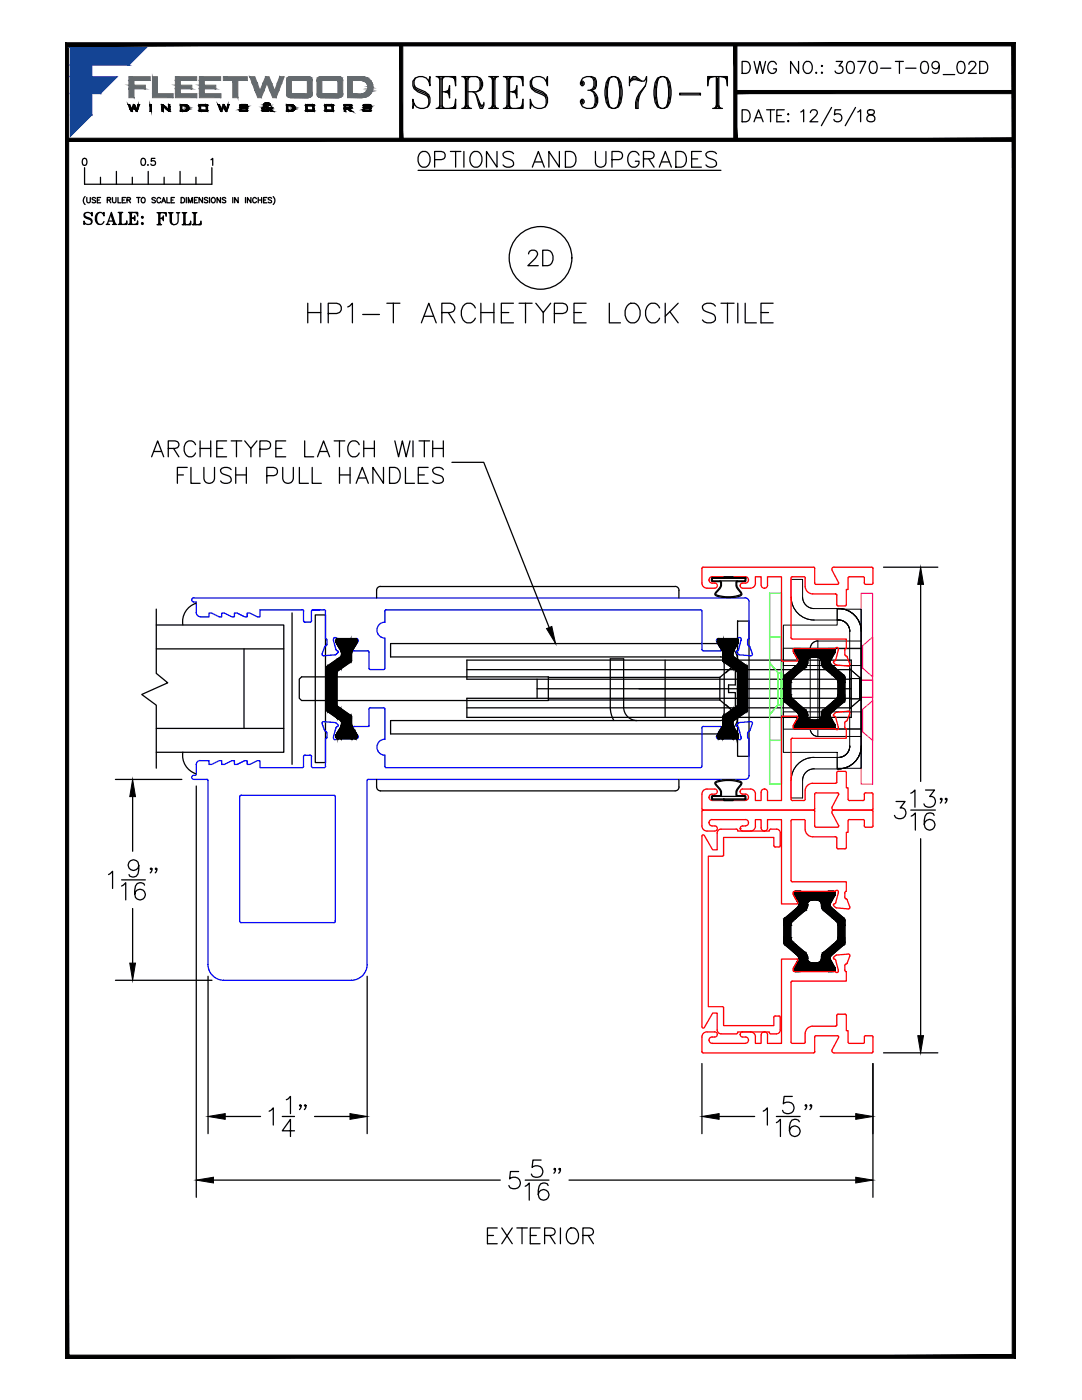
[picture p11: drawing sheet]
<svg xmlns="http://www.w3.org/2000/svg" width="216mm" height="279mm" viewBox="0 0 216 279" stroke-linecap="round" stroke-linejoin="round" font-family="sans-serif">
<defs><g id="words">
<text font-size="10.6" x="81.1" y="22.9">SERIES 3070-T</text>
<g font-size="7.5">
<text x="82.2" y="35.3">OPTIONS AND UPGRADES</text>
<text x="60" y="65.6">HP2-T ARCHETYPE LOCK STILE</text>
</g>
<g font-size="6.6">
<text x="104.1" y="54.3">2D</text>
<text x="96" y="249.4">EXTERIOR</text>
</g>
<text font-size="6.2" x="165.5" y="16.2">3070-T-09_02D</text>
<g font-size="5.7">
<text x="146.8" y="15.9">DWG NO.:</text>
<text x="30" y="46.2">FULL</text>
</g>
<g font-size="5.3">
<text x="146.8" y="25.4">DATE:</text>
<text x="15.5" y="45.9">SCALE:</text>
</g>
<text font-size="4.4" x="26.8" y="34.2">0.5</text>
</g></defs>
<!-- layer: Hardware -->
<g fill="none" stroke="#000" stroke-width=".25">
<path d="M134.7 117.1l-58.8-.1a.77 .77 0 0 0-.8 .8v1.5M134.7 117a.77 .77 0 0 1 .8 .8v1.5M59.7 135.5l.5-.4h49.2v4.7h-49.2l-.5-.4zM62.9 122.7h2v29.5h-2zM93.2 133.6h76.7M107.2 135.6v3.8M107.2 137.5h62.7M109.4 135.2h34.2M109.4 139.7h34.2M132.7 131.7v11.5M143.6 135.2l3.1-2.6v4.1h-1.3v1.5h1.3v4.1l-3.1-2.6M143.6 135.2v4.5"/>
<path d="M143.7 128.4h-65.8v2.7h65.9a.74 .74 0 0 1 .7 .8v11.1a.77 .77 0 0 1-.8 .8h-65.8v2.7h65.9a3.4 3.4 0 0 0 3.4-3.5M143.8 128.4a3.4 3.4 0 0 1 3.4 3.5M147.2 124h2.3v26.9h-2.3zM147.2 132.2l-2.4 2.1M163.5 131.7v11.5M169.9 135.6h-76.7v-3.9h76.7v11.5h-76.7v-3.8h76.7M75.1 155.6v1.5M75.1 157.1a.77 .77 0 0 0 .8 .7h58.8M93.2 141.3h76.7M122.5 143.8l-.4-.8-.3-1.4v-10.1h2.6v9.6a2.68 2.68 0 0 0 2.7 2.7M135.5 155.6v1.5M135.5 157.1a.77 .77 0 0 1-.8 .7"/>
<path d="M144.8 140.6l2.4 2.1"/>
</g>
<!-- layer: VENT -->
<g fill="none" stroke="#00f" stroke-width=".25">
<path d="M39.2 122.3v-2.2h-.5a.4 .4 0 0 1-.4-.4 .4 .4 0 0 1 .4-.4h110a.78 .78 0 0 1 .8 .8v7.3l-.3 .3M39.2 122.3a.79 .79 0 0 0 .8 .8M60.3 121.7h-8.4v1.4h-.5l-1.6-.8h-.5v.8h-.5l-1.5-.8h-.5v.8h-.5l-1.5-.8h-.6v.8h-.5l-1.5-.8h-.5v.8h-1.8M60.3 121.7l.3 .2M62.4 121.7l-.3 .3 .1 1.9-.3 .3h-1.1l-.2-.2v-2M63.9 121.7h-1.5h2.3M64.3 130.5v.3l.3 .1M64.7 121.7l.3 .2-.1 5.5 .3 .3M64.8 129.1l-.5 1.4M65.2 127.7v.9M65.2 128.6l-.4 .5M66.9 130.7l-2.3 .2"/>
<path d="M67.1 127.3h-.5l-.1 .5 .6 1.8 .2 .2M67.1 127.3l.2 .1M67.1 130.6l-.2 .1M67.3 129.9h.1v.3M67.3 127.4h3.9l.2 .3M67.4 130.2l-.3 .4M71.4 127.7v.4l-.9 1.7 2.9 .1M73.4 129.9l.2 .2v3.3M73.6 133.4l.3 .2h2.6M76.8 122v2.2M76.8 127.4v6M76.8 124.2a1.6 1.6 0 0 0-1.6 1.6 1.6 1.6 0 0 0 1.6 1.6"/>
<path d="M76.8 133.4l-.2 .2M77.1 121.7h62.7M77.1 121.7l-.3 .2M139.8 121.7l.3 .2v7.9l.2 .1h3.6v-.3l-.9-1.5v-.4M147 130.2l.3 .4M147.1 127.4h-3.8l-.3 .3M147.1 127.4l.6-.2 .2 .3-.5 2.2-.2 .1M147.2 129.9l-.3 .1 .1 .2M147.3 130.6l.2 .1M147.5 130.7l2.3 .2M149.2 127.7v.9M149.2 128.6l.4 .5"/>
<path d="M149.6 129.1l.5 1.4M150.1 130.5v.3l-.3 .1M39.2 154.5l-.3 .2a.43 .43 0 0 0-.6 .3 .43 .43 0 0 0 .4 .6l2.6-.1 .2 .3v36.7a3.2 3.2 0 0 0 3.2 3.1M48.1 158.7h18.5M60.6 151v1.9M60.6 152.9l-.3 .3h-8.4v-1.4h-.5l-1.6 .8h-.5v-.8h-.5l-1.5 .8h-.5v-.8h-.5l-1.5 .8h-.6v-.8h-.5l-1.5 .8h-.5v-.8h-1.7a.79 .79 0 0 0-.8 .8v1.9M62.2 151l-.2-.3h-1.2l-.2 .3M64.3 144.4l.5 1.4M64.6 144l2.5 .3M64.6 144l-.3 .1v.3M64.8 145.8l.4 .5v.8M64.9 147.4v5.7l-.2 .1h-2.4l-.1-.3-.1-1.9"/>
<path d="M65.2 147.1l-.2 .3M66.7 158.7l.2 .3v25l-.2 .1h-18.6l-.3-.2v-24.9l.3-.3M67.1 144.3l.4 .4-.1 .3M67.4 145l-.3 .2-.6 2.2a.31 .31 0 0 0 .2 .2 .31 .31 0 0 0 .4-.1M70.5 145.3l.9 1.5M70.6 145h2.9M70.7 145l-.2 .1v.2M71.1 147.4l-4 .1M71.4 146.8v.1M71.4 146.9v.2M71.4 147.1l-.2 .3M73.5 155.5l-.3 .3v36.7"/>
<path d="M73.9 141.3h2.6M73.9 141.2l-.3 .3v3.3l-.1 .2M76.6 141.2l.2 .3M76.8 141.5v6.1M76.8 150.7v2.2M76.8 147.5a1.6 1.6 0 0 0-1.6 1.6 1.6 1.6 0 0 0 1.6 1.6M140.1 145.2v7.7M140.1 152.9l-.3 .3h-62.7l-.3-.3M140.3 145h3.4M140.3 145l-.2 .2M143 146.9v.2M143 147.1l.3 .3"/>
<path d="M143 146.8v.1M143.3 147.4h3.8M143.8 145l.1 .1v.2M143.9 145.3l-.9 1.5M147 145l.4 .2 .5 1.9a.41 .41 0 0 1-.2 .5 .41 .41 0 0 1-.6-.2M147.3 144.3l-.4 .4 .2 .3M149.2 146.3v.8M149.2 147.1l.3 .3M149.5 147.4v7.4M149.5 154.8a.79 .79 0 0 1-.8 .7l-75.2 .1M149.6 145.8l-.4 .5M149.8 144l-2.5 .3"/>
<path d="M149.8 144l.3 .1v.3M150.1 144.4l-.5 1.4M73.3 192.5a3.2 3.2 0 0 1-3.2 3.1h-25.4"/>
</g>
<!-- layer: I-STRUT -->
<g fill="none" stroke="#000" stroke-width=".25">
<path d="M65.4 132.9l-.2 .2v8.7M67 127.8l.1 .5 1 1.7v.8M68 131l-2.6 1.9M68.2 130.8l-.2 .2M70 132.1l-2.7 1.9v6.8l2.9 2.2M70.2 131.8l-.2 .3M70.3 129.8l-.1 .6v1.4M70.8 127.4h-3.3l-.4 .2v.2M70.9 127.4l.2 .1 .2 .3M71.2 128.3l-.9 1.5M71.3 127.8l-.1 .4M143.2 127.8v.4"/>
<path d="M143.2 128.3l.9 1.5M144.1 129.8l.2 .6v1.4M144.3 131.8l.1 .3M144.4 132.1l2.7 1.9 .1 6.8-2.9 2.1-.1 1.8-.1 .3M146.3 130.8l.1 .2M146.4 131l2.6 1.9M147.3 127.8v.5l-1 1.7-.1 .8M147.3 127.8v-.2l-.3-.2h-3.4l-.4 .4M149 132.9l.2 .2-.1 8.7M65.2 141.7l.2 .3M65.4 142l2.6 1.8M67.1 147v.2l.4 .2"/>
<path d="M67.4 147.4h3.4M68 143.8l.2 .3M68.1 144.1v.8l-1 1.7-.1 .4M70.2 143.1v1.3l.1 .6M70.3 145.1l.9 1.5M71.2 146.6l.1 .4M71.3 147l-.1 .2-.3 .2M143.2 147v.2l.4 .2M143.2 146.6v.4M143.6 147.4h3.3M144.1 145.1l-.9 1.5M146.2 144.1l.2 1 .9 1.5v.4"/>
<path d="M146.4 143.8l-.1 .3M147.3 147v.2l-.3 .2M149 142l-2.6 1.8M149.2 141.7l-.2 .3"/>
</g>
<g fill="#000" stroke="#000" stroke-width=".2">
<path d="M67 127.8v.4zM67 127.8v.4z"/>
<path d="M67.1 127.7v.5zM67.1 127.7v.5z"/>
<path d="M67.1 127.8v.4zM67.1 127.8v.4z"/>
<path d="M67.1 127.8l-.1 .4zM67.1 127.8l-.1 .4z"/>
<path d="M67.1 127.7v.6zM67.1 127.7v.5z"/>
<path d="M67.1 127.7v.6zM67.1 127.7v.6z"/>
<path d="M67.1 127.6v.8zM67.1 127.6v.7z"/>
<path d="M67.2 127.5v1zM67.2 127.5l-.1 .9z"/>
<path d="M67.3 131.6v2.5zM67.3 131.6v2.5z"/>
<path d="M67.3 131.6v2.5zM67.3 131.6v2.5z"/>
<path d="M67.3 127.5v1.1zM67.2 127.5v1z"/>
<path d="M67.3 131.5v2.5zM67.3 131.5v2.5z"/>
<path d="M67.3 131.5v2.5zM67.3 131.5v2.5z"/>
<path d="M67.3 127.5v1.2zM67.3 127.5v1.1z"/>
<path d="M67.3 131.5v2.5zM67.3 131.5v2.5z"/>
<path d="M67.4 127.4v1.4zM67.3 127.5v1.2z"/>
<path d="M67.4 127.4v1.5zM67.4 127.4v1.4z"/>
<path d="M67.6 127.4l-.2 1.5 .2 .3zM67.4 127.4h.2l-.2 1.5z"/>
<path d="M68 127.4l-.4 1.8 .4 .6zM67.6 127.4h.4l-.4 1.8z"/>
<path d="M68 131l-.7 3 .7-.5zM67.3 131.5l.7-.5-.7 3z"/>
<path d="M68.1 131l-.1 2.5zM68.1 131l-.1 2.5z"/>
<path d="M68.1 127.4v2.6zM68 127.4v2.4z"/>
<path d="M68.1 131v2.5zM68.1 131v2.5z"/>
<path d="M68.1 130.9v2.5zM68.1 130.9v2.5z"/>
<path d="M68.1 127.4v2.8zM68.1 127.4v2.6z"/>
<path d="M68.1 130.8v2.6zM68.1 130.8v2.6z"/>
<path d="M68.1 127.4v3zM68.1 127.4v2.8z"/>
<path d="M68.1 130.9v2.5zM68.1 130.9v2.5z"/>
<path d="M70 127.4l-1.9 6 1.9-1.3zM68.1 127.4h1.9l-1.9 6z"/>
<path d="M70.1 127.4l-.1 4.7zM70 127.4v4.7z"/>
<path d="M70.1 127.4v4.6zM70.1 127.4v4.6z"/>
<path d="M70.1 127.4v4.6zM70.1 127.4v4.6z"/>
<path d="M70.1 127.4v4.6zM70.1 127.4v4.6z"/>
<path d="M70.2 127.4l-.1 4.5zM70.1 127.4v4.5z"/>
<path d="M70.2 127.4v3zM70.2 127.4v3z"/>
<path d="M70.2 127.4v2.8zM70.2 127.4v2.8z"/>
<path d="M70.3 127.4l-.1 2.6zM70.2 127.4v2.6z"/>
<path d="M70.7 127.4l-.4 2.4 .4-.6zM70.3 127.4h.4l-.4 2.4z"/>
<path d="M70.8 127.4l-.1 1.8 .1-.3zM70.7 127.4h.1l-.1 1.8z"/>
<path d="M70.9 127.4l-.1 1.5zM70.8 127.4v1.5z"/>
<path d="M71 127.5l-.1 1.3zM70.9 127.4v1.4z"/>
<path d="M71 127.5v1.2zM71 127.5v1.2z"/>
<path d="M71.1 127.5l-.1 1.1zM71 127.5v1.1z"/>
<path d="M71.1 127.6v.9zM71.1 127.5v1z"/>
<path d="M71.2 127.7l-.1 .7zM71.1 127.6v.8z"/>
<path d="M71.2 127.7v.6zM71.2 127.7v.6z"/>
<path d="M71.2 127.8v.4zM71.2 127.8v.4z"/>
<path d="M71.2 127.8v.4zM71.2 127.7v.5z"/>
<path d="M71.2 127.7v.6zM71.2 127.7v.6z"/>
<path d="M71.3 127.8v.4zM71.3 127.8v.4z"/>
<path d="M71.3 127.8l-.1 .4zM71.2 127.8v.4z"/>
<path d="M143.2 127.8v.4zM143.2 127.8v.4z"/>
<path d="M143.2 127.8v.4zM143.2 127.8v.4z"/>
<path d="M143.2 127.8v.4zM143.2 127.8v.4z"/>
<path d="M143.2 127.8v.4zM143.2 127.7v.5z"/>
<path d="M143.2 127.7v.6zM143.2 127.7v.6z"/>
<path d="M143.2 127.7v.6zM143.2 127.7v.6z"/>
<path d="M143.2 127.7v.7zM143.2 127.6v.8z"/>
<path d="M143.2 127.6l.1 .9zM143.2 127.6l.1 .9z"/>
<path d="M143.3 127.5v1.1zM143.3 127.5v1.1z"/>
<path d="M143.3 127.5l.1 1.2zM143.3 127.5l.1 1.2z"/>
<path d="M143.4 127.5l.1 1.3zM143.4 127.5l.1 1.3z"/>
<path d="M143.5 127.4l.1 1.5zM143.5 127.4l.1 1.5z"/>
<path d="M143.6 127.4l.1 1.8-.1-.3zM143.6 127.4l.1 1.8v-1.8z"/>
<path d="M143.7 127.4l.4 2.4-.4-.6zM143.7 127.4l.4 2.4v-2.4z"/>
<path d="M144.1 127.4l.1 2.6zM144.1 127.4l.1 2.6z"/>
<path d="M144.2 127.4v2.8zM144.2 127.4v2.8z"/>
<path d="M144.2 127.4l.1 3zM144.2 127.4l.1 3z"/>
<path d="M144.3 127.4v4.5zM144.3 127.4v4.5z"/>
<path d="M144.3 127.4v4.6zM144.3 127.4v4.6z"/>
<path d="M144.3 127.4v4.6zM144.3 127.4v4.6z"/>
<path d="M144.3 127.4v4.6zM144.3 127.4v4.6z"/>
<path d="M144.3 127.4l.1 4.7zM144.3 127.4l.1 4.7z"/>
<path d="M144.4 127.4l1.8 6-1.8-1.3zM144.4 127.4l1.8 6v-6z"/>
<path d="M146.2 130.8l.1 2.6zM146.2 130.8l.1 2.6z"/>
<path d="M146.2 127.4v3zM146.2 127.4l.1 2.8z"/>
<path d="M146.3 130.9v2.5zM146.3 130.9v2.5z"/>
<path d="M146.3 130.9v2.5zM146.3 130.9v2.5z"/>
<path d="M146.3 127.4v2.8zM146.3 127.4v2.6z"/>
<path d="M146.3 131v2.5zM146.3 131v2.5z"/>
<path d="M146.3 131l.1 2.5zM146.3 131l.1 2.5z"/>
<path d="M146.3 127.4v2.6zM146.3 127.4l.1 2.4z"/>
<path d="M146.4 131l.7 3-.7-.5zM146.4 131l.7 3v-2.5z"/>
<path d="M146.4 127.4l.3 1.8-.3 .6zM146.4 127.4l.3 1.8v-1.8z"/>
<path d="M146.7 127.4l.2 1.5-.2 .3zM146.7 127.4l.2 1.5v-1.5z"/>
<path d="M146.9 127.4v1.5zM146.9 127.4l.1 1.4z"/>
<path d="M147 127.4v1.4zM147 127.4l.1 1.3z"/>
<path d="M147.1 131.5v2.5zM147.1 131.5v2.5z"/>
<path d="M147.1 131.5v2.5zM147.1 131.5v2.5z"/>
<path d="M147.1 127.5v1.2zM147.1 127.5l.1 1.1z"/>
<path d="M147.1 131.5v2.5zM147.1 131.5v2.5z"/>
<path d="M147.1 131.6l.1 2.5zM147.1 131.6l.1 2.5z"/>
<path d="M147.2 131.6v2.5zM147.2 131.6v2.5z"/>
<path d="M147.2 127.5v1.1zM147.2 127.5v1z"/>
<path d="M147.2 127.5v1zM147.2 127.5l.1 .9z"/>
<path d="M147.3 127.6v.8zM147.3 127.6v.7z"/>
<path d="M147.3 127.7v.6zM147.3 127.7v.6z"/>
<path d="M147.3 127.7v.6zM147.3 127.7v.5z"/>
<path d="M147.3 127.7v.5zM147.3 127.7v.5z"/>
<path d="M147.3 127.8v.4zM147.3 127.8v.4z"/>
<path d="M147.3 127.8v.4zM147.3 127.8v.4z"/>
<path d="M147.3 127.8v.4zM147.3 127.8v.4z"/>
<path d="M65.2 133.1v8.7zM65.2 133.1v8.7z"/>
<path d="M65.3 133v8.9zM65.3 133l-.1 8.8z"/>
<path d="M65.3 133v8.9zM65.3 133v8.9z"/>
<path d="M65.3 132.9v9.1zM65.3 132.9v9z"/>
<path d="M65.4 132.9v9.1zM65.4 132.9l-.1 9.1z"/>
<path d="M67 146.7v.4zM67 146.7v.3z"/>
<path d="M67.1 146.6v.6zM67.1 146.6v.5z"/>
<path d="M67.1 146.7v.4zM67.1 146.7v.4z"/>
<path d="M67.1 146.7v.4zM67.1 146.7l-.1 .4z"/>
<path d="M67.1 146.6v.6zM67.1 146.6v.6z"/>
<path d="M67.1 146.6v.7zM67.1 146.6v.6z"/>
<path d="M67.1 146.5v.8zM67.1 146.5v.8z"/>
<path d="M67.2 146.4v1zM67.2 146.4l-.1 .9z"/>
<path d="M67.3 140.8v2.5zM67.3 140.8v2.5z"/>
<path d="M67.3 140.8v2.5zM67.3 140.8v2.5z"/>
<path d="M67.3 146.3v1.1zM67.3 146.3l-.1 1.1z"/>
<path d="M67.3 131.6l-1.9 10.4 1.9 1.3zM65.4 132.9l1.9-1.3-1.9 10.4z"/>
<path d="M67.3 140.9v2.4zM67.3 140.8v2.5z"/>
<path d="M67.3 140.9v2.5zM67.3 140.9v2.4z"/>
<path d="M67.3 146.2v1.2zM67.3 146.2v1.2z"/>
<path d="M67.3 140.9v2.5zM67.3 140.9v2.5z"/>
<path d="M67.4 146.1v1.3zM67.4 146.1l-.1 1.3z"/>
<path d="M67.4 146v1.4zM67.4 146v1.4z"/>
<path d="M68 145.1l-.6 2.3h.6zM68 145.1l-.6 2.3v-1.4z"/>
<path d="M68 141.4l-.7 2 .7 .4zM67.3 140.9l.7 .5-.7 2z"/>
<path d="M68.1 141.4v2.5zM68 141.4v2.4z"/>
<path d="M68.1 141.5v2.4zM68.1 141.4v2.5z"/>
<path d="M68.1 144.9l-.1 2.5zM68.1 144.9l-.1 2.5z"/>
<path d="M68.1 141.5v2.5zM68.1 141.5v2.4z"/>
<path d="M68.1 141.5v2.5zM68.1 141.5v2.5z"/>
<path d="M68.1 144.7v2.7zM68.1 144.7v2.7z"/>
<path d="M68.1 141.5v2.6zM68.1 141.5v2.6z"/>
<path d="M68.1 144.5v2.9zM68.1 144.5v2.9z"/>
<path d="M68.1 141.5v2.6zM68.1 141.5v2.5z"/>
<path d="M70 142.8l-1.9 4.6h1.9zM68.1 141.5l1.9 1.3-1.9 4.6z"/>
<path d="M70.1 142.9l-.1 4.5zM70 142.8v4.6z"/>
<path d="M70.1 142.9v4.5zM70.1 142.9v4.5z"/>
<path d="M70.1 143v4.4zM70.1 143v4.4z"/>
<path d="M70.1 143v4.4zM70.1 142.9v4.5z"/>
<path d="M70.2 143.1l-.1 4.3zM70.1 143v4.4z"/>
<path d="M70.2 144.7v2.7zM70.2 144.5v2.9z"/>
<path d="M70.2 144.9v2.5zM70.2 144.7v2.7z"/>
<path d="M70.3 145.1l-.1 2.3zM70.2 144.9v2.5z"/>
<path d="M70.8 146l-.5 1.4h.5zM70.3 145.1l.5 .9-.5 1.4z"/>
<path d="M70.9 146.1l-.1 1.3zM70.8 146v1.4z"/>
<path d="M71 146.2l-.1 1.2zM70.9 146.1v1.3z"/>
<path d="M71 146.3v1.1zM71 146.2v1.2z"/>
<path d="M71.1 146.4l-.1 1zM71 146.3v1.1z"/>
<path d="M71.1 146.5v.9zM71.1 146.4v1z"/>
<path d="M71.2 146.6l-.1 .7zM71.1 146.5v.8z"/>
<path d="M71.2 146.6v.7zM71.2 146.6v.7z"/>
<path d="M71.2 146.7v.4zM71.2 146.7v.4z"/>
<path d="M71.2 146.7v.5zM71.2 146.6v.6z"/>
<path d="M71.2 146.6v.6zM71.2 146.6v.6z"/>
<path d="M71.3 146.7v.4zM71.3 146.7v.4z"/>
<path d="M71.3 146.7l-.1 .4zM71.2 146.7v.4z"/>
<path d="M143.2 146.7v.4zM143.2 146.7v.4z"/>
<path d="M143.2 146.7v.4zM143.2 146.7v.4z"/>
<path d="M143.2 146.7v.4zM143.2 146.7v.4z"/>
<path d="M143.2 146.7v.5zM143.2 146.6v.6z"/>
<path d="M143.2 146.6v.6zM143.2 146.6v.6z"/>
<path d="M143.2 146.6v.7zM143.2 146.6v.7z"/>
<path d="M143.2 146.6v.7zM143.2 146.5v.8z"/>
<path d="M143.2 146.5l.1 .9zM143.3 146.4v1z"/>
<path d="M143.3 146.4v1zM143.3 146.3v1.1z"/>
<path d="M143.3 146.3l.1 1.1zM143.4 146.2v1.2z"/>
<path d="M143.4 146.2l.1 1.2zM143.5 146.1v1.3z"/>
<path d="M143.5 146.1l.1 1.3zM143.6 146v1.4z"/>
<path d="M143.6 146l.5 1.4h-.5zM144.1 145.1l-.5 .9 .5 1.4z"/>
<path d="M144.1 145.1l.1 2.3zM144.2 144.9v2.5z"/>
<path d="M144.2 144.9v2.5zM144.2 144.7v2.7z"/>
<path d="M144.2 144.7l.1 2.7zM144.3 144.5v2.9z"/>
<path d="M144.3 143.1v4.3zM144.3 143v4.4z"/>
<path d="M144.3 143v4.4zM144.3 143v4.4z"/>
<path d="M144.3 143v4.4zM144.3 142.9v4.5z"/>
<path d="M144.3 142.9v4.5zM144.3 142.9v4.5z"/>
<path d="M144.3 142.9l.1 4.5zM144.3 142.9l.1 4.5z"/>
<path d="M144.4 142.8l1.8 4.6h-1.8zM144.4 142.8l1.8 4.6v-5.9z"/>
<path d="M146.2 141.5v2.6zM146.2 141.5l.1 2.6z"/>
<path d="M146.2 144.5l.1 2.9zM146.2 144.5l.1 2.9z"/>
<path d="M146.3 141.5v2.5zM146.3 141.5v2.6z"/>
<path d="M146.3 141.5v2.5zM146.3 141.5v2.5z"/>
<path d="M146.3 144.7v2.7zM146.3 144.7v2.7z"/>
<path d="M146.3 141.5v2.5zM146.3 141.5v2.4z"/>
<path d="M146.3 141.5v2.4zM146.3 141.5v2.4z"/>
<path d="M146.3 144.9l.1 2.5zM146.3 144.9l.1 2.5z"/>
<path d="M146.3 141.4v2.5zM146.3 141.4l.1 2.4z"/>
<path d="M146.4 141.4l.7 2-.7 .4zM146.4 141.4l.7 2v-2.5z"/>
<path d="M146.4 145.1l.5 2.3h-.5zM146.4 145.1l.5 2.3v-1.4z"/>
<path d="M146.9 146l.1 1.4zM146.9 146l.1 1.4z"/>
<path d="M147 146.1v1.3zM147 146.1l.1 1.3z"/>
<path d="M147.1 140.9v2.5zM147.1 140.9v2.5z"/>
<path d="M147.1 140.9v2.5zM147.1 140.9v2.4z"/>
<path d="M147.1 146.2v1.2zM147.1 146.2l.1 1.2z"/>
<path d="M147.1 140.9v2.4zM147.1 140.8v2.5z"/>
<path d="M147.1 140.8l.1 2.5zM147.2 140.8v2.5z"/>
<path d="M147.2 140.8v2.5zM147.2 140.8v2.5z"/>
<path d="M147.2 146.3v1.1zM147.2 146.3v1.1z"/>
<path d="M147.2 131.6l1.8 10.4-1.8 1.3zM147.2 131.6l1.8 10.4v-9.1z"/>
<path d="M147.2 146.4v1zM147.2 146.4l.1 .9z"/>
<path d="M147.3 146.5v.8zM147.3 146.5v.8z"/>
<path d="M147.3 146.6v.7zM147.3 146.6v.6z"/>
<path d="M147.3 146.6v.6zM147.3 146.6v.6z"/>
<path d="M147.3 146.6v.6zM147.3 146.6v.5z"/>
<path d="M147.3 146.7v.4zM147.3 146.7v.4z"/>
<path d="M147.3 146.7v.4zM147.3 146.7v.4z"/>
<path d="M147.3 146.7v.4zM147.3 146.7v.3z"/>
<path d="M149 132.9v9.1zM149 132.9l.1 9.1z"/>
<path d="M149.1 132.9v9.1zM149.1 132.9v9z"/>
<path d="M149.1 133v8.9zM149.1 133v8.9z"/>
<path d="M149.1 133v8.9zM149.1 133v8.8z"/>
<path d="M149.1 133.1v8.7zM149.1 133.1v8.7z"/>
</g>
<!-- layer: FRAME -->
<g fill="none" stroke="#f00" stroke-width=".25">
<path d="M140.3 161.7h22M140.3 161.6l-.2 .3v2.9M140.6 166.7l-.3-.1-.2 .3v38l.2 .3 .3-.1M142.1 164.8h.5M142.1 163.6h6.6a.64 .64 0 0 1 .7 .6 .64 .64 0 0 1-.7 .6M142.1 163.6a.64 .64 0 0 0-.6 .6 .64 .64 0 0 0 .6 .6M142.6 164.8a.52 .52 0 0 1 .5 .5 .52 .52 0 0 1-.5 .6h-1.5a1.03 1.03 0 0 1-1-1.1M143.1 166.2v3.4h-.9l-1.7-2.9M144.4 170.6l-.3 .3h-2.8v30h2.8M147.2 165.7v.2h6.3l.2-.4a2.57 2.57 0 0 1 1.8 .2l.2 .5M147.2 165.7l-.3-.2h-3a.74 .74 0 0 0-.8 .7M147.7 165.4h.1"/>
<path d="M147.7 165.3l.2 .5h.3M148.2 164.8h.5M148.2 164.8l-.4 .3-.1 .2M150.7 164.8v-1.2h1.2v1.6a.65 .65 0 0 0 .6 .7M150.8 164.8a1.03 1.03 0 0 1-1.1 1.1h-1.5M152.5 165.8a.62 .62 0 0 0 .7-.6l-.1-1.6h2.8v16.8h3.1M154.7 169l-.3-.2v-1.7h-10v3.5M155.7 166.2v2.7l-.3 .1h-.7M157.8 175.7l.3 .3h10.8v1.9l-.3 .1v1.1l.1 .2 .3 .1 .6 1.7-.3 .3-2.4-.2M158.3 178.6l.9 1.5v.2l-.2 .1M160.4 163.6h-2.3l-.3 .2v11.9M160.4 163.6l.2 .1a4.4 4.4 0 0 0 .4 2.7l.7 .5 .5 .1h4.5"/>
<path d="M162.3 161.6l.3 .3v2.9M166.4 161.7h7.5M166.4 161.6a.41 .41 0 0 0-.4 .6l1.3 2.5M166.7 167l.3 .2v1.9M167.3 178.2l-.5 2-.5 .2v.3M167.3 178v.2M167.3 178.1v.1M167.3 178l-.1-.2a.5 .5 0 0 0-.7 .1h-7.9a.47 .47 0 0 0-.3 .7M167.3 164.7v.3l-.2 .1h-4.3l-.2-.3M168.9 169.1l-.3 .3h-1.4l-.2-.3M169.5 163.6h2.7l.3 .2M169.5 163.6l-.3 .2v2.3h-.3v3"/>
<path d="M172.5 164.8l.2 .3M172.5 163.8v1M173.9 161.6l.3 .3v2.9M174.2 164.8l-.3 .3h-1.2M158.3 193.2v.6l.3 .1h8.1a.35 .35 0 0 0 .3 .2 .35 .35 0 0 0 .3-.3M159 191.4h-3.1v16.8h-2.8l.1-1.6a.65 .65 0 0 0-.7-.7 .65 .65 0 0 0-.6 .7v1.6h-1.2l.1-1.2a1 1 0 0 0-1.1-1.1h-1.5l-.4 .3-.1 .2M159 191.4l.2 .1v.2l-.9 1.5M166.3 180.7l.6 .5M166.3 191v.2l.1 .2M166.4 191.4l.4 .2 .5 2M166.9 190.6l2.4-.2 .3 .3-.6 1.5-.4 .5v.9l.3 .3v1.9h-10.8l-.2 .1-.1 12.1 .3 .2h2.3M166.9 190.6l-.6 .5"/>
<path d="M167.3 193.7v.1M167.3 193.6h.1M140.5 205.1l1.7-2.9h.9v3.4a.77 .77 0 0 0 .8 .7h3l.3-.2M141.5 207.6h.1M141.5 207.6a.62 .62 0 0 0 .6 .6M142.1 206.9a.62 .62 0 0 0-.6 .7M144.1 200.9l.3 .3M144.4 201.2v3.5h10v-1.7l.3-.2M147.7 206.5l.2 .4 .8 .1M148.7 206.9a.62 .62 0 0 1 .7 .7M149.3 207.6h.1M149.4 207.6a.62 .62 0 0 1-.7 .6h-6.6"/>
<path d="M154.7 202.8h.7M155.4 202.8l.3 .2v2.6a.74 .74 0 0 1-.8 .7h-1.1l-.2-.1-.1-.3h-6.3v.2M162.2 204.8a1.53 1.53 0 0 0-1.5 1.5v1.7l-.3 .2M162.8 206.7h4.3M162.8 206.7l-.2 .3v2.9l-.3 .2h-22l-.2-.2v-2.9a1.03 1.03 0 0 1 1-1.1h1.5a.51 .51 0 0 1 .5 .6 .51 .51 0 0 1-.5 .5h-.5M166 209.5a.41 .41 0 0 0 .4 .6M167.1 206.7l.2 .1v.3M167.2 202.4h1.4M167.2 202.4l-.2 .3v1.8l-.1 .3h-4.7M167.3 207.1l-1.3 2.4M168.6 202.4l.3 .3M168.9 202.7v3h.3v2.3l.3 .2"/>
<path d="M172.5 208l-.3 .2h-2.7M172.7 206.7h1.2M172.7 206.7l-.2 .3v1M173.9 206.7l.3 .3v2.9l-.1 .2h-7.7"/>
</g>
<g fill="#000" stroke="#000" stroke-width=".2">
<path d="M165.2 177.9h1.2zM165.1 177.9h1.3z"/>
<path d="M158.4 178.1h8.2zM158.4 178.2l8.2-.1zM158.4 178.2h8.2zM158.4 178.2h8.2z"/>
<path d="M158.4 178.2h8.2l-8.2 .4zM158.4 178.6h8.2v-.4z"/>
<path d="M158.4 178.6h8.2zM158.4 178.6h8.2z"/>
<path d="M158.4 178.6h8.2zM158.4 178.7l8.2-.1z"/>
<path d="M158.4 178.1h8.2zM158.4 178.1h8.2zM158.4 178.1h8.2zM158.4 178.1h8.2z"/>
<path d="M158.4 178.7h8.2zM158.4 178.7h8.2z"/>
<path d="M158.4 178h8.2zM158.4 178.1h8.2zM158.4 178.1h8.2zM158.4 178.1h8.2z"/>
<path d="M158.4 178.7h8.2l-7.7 .9zM158.9 179.6h7.2l.5-.9z"/>
<path d="M158.4 178h1.6zM158.4 178h1.6z"/>
<path d="M158.4 178h8.2zM158.4 178h8.2zM158.4 178h8.2zM158.4 178h8.2z"/>
<path d="M158.5 178h1.4zM158.5 178h1.5z"/>
<path d="M158.5 177.9h1.4zM158.5 178h1.4z"/>
<path d="M158.5 177.9h1.4zM158.5 177.9h1.4z"/>
<path d="M158.5 177.9h1.4zM158.5 177.9h1.4z"/>
<path d="M158.6 177.9h1.2zM158.6 177.9h1.2z"/>
<path d="M158.6 177.9h1.2zM158.6 177.9h1.3z"/>
<path d="M158.6 177.9h1.2zM158.6 177.9h1.2z"/>
<path d="M158.9 179.6h3.1zM159 179.7l3-.1z"/>
<path d="M159 179.7h2.8zM159 179.7h2.8z"/>
<path d="M159 179.7h2.7zM159 179.8l2.7-.1z"/>
<path d="M159 179.8h2.5l-2.4 .1zM159.1 179.9h2.3l.1-.1z"/>
<path d="M159.1 179.9h2.3l-2.2 .1zM159.2 180h2l.2-.1z"/>
<path d="M158.6 177.9h1.3zM158.6 177.9h1.3z"/>
<path d="M163 179.6h3.1zM163.2 179.7l2.9-.1z"/>
<path d="M163.2 179.7h2.9zM163.3 179.7h2.8z"/>
<path d="M163.3 179.7h2.7zM163.5 179.8l2.5-.1z"/>
<path d="M163.5 179.8h2.5l-2.4 .1zM163.6 179.9h2.3l.1-.1z"/>
<path d="M163.6 179.9h2.3l-2.2 .1zM163.7 180h2.1l.1-.1z"/>
<path d="M165 178h1.5zM165 178h1.6z"/>
<path d="M165.1 177.9h1.4zM165.1 178h1.4z"/>
<path d="M165.1 178h1.4zM165.1 178h1.4z"/>
<path d="M165.1 177.9h1.4zM165.1 177.9h1.4z"/>
<path d="M165.1 177.9h1.4zM165.1 177.9h1.4z"/>
<path d="M165.1 177.9h1.3zM165.1 177.9h1.3zM165.1 177.9h1.4z"/>
<path d="M165.2 177.9h1.1zM165.2 177.9h1.2zM165.2 177.9h1.2z"/>
<path d="M156.4 183.6h2l-2 .1zM156.4 183.7h1.8l.2-.1z"/>
<path d="M156.4 183.7h1.8zM156.4 183.8l1.8-.1z"/>
<path d="M156.4 183.8h1.8l-1.8 .1zM156.4 183.9h1.7l.1-.1z"/>
<path d="M156.4 183.9h1.7l-1.7 .2zM156.4 184.1h1.6l.1-.2z"/>
<path d="M156.4 184.1h1.6l-1.6 .2zM156.4 184.3h1.5l.1-.2z"/>
<path d="M156.4 184.3h1.5l-1.5 .2zM156.4 184.5h1.4l.1-.2z"/>
<path d="M156.4 184.5h1.4l-1.4 .2zM156.4 184.7h1.4v-.2z"/>
<path d="M156.4 184.7h1.4l-1.4 2.4zM157.8 184.7l-1.4 2.4h1.4z"/>
<path d="M156.4 187.1h1.4l-1.4 .2zM156.4 187.3h1.4v-.2z"/>
<path d="M156.4 187.3h1.4l-1.4 .2zM156.4 187.5h1.5l-.1-.2z"/>
<path d="M156.4 187.5h1.5l-1.5 .2zM156.4 187.7h1.6l-.1-.2z"/>
<path d="M156.4 187.7h1.6l-1.6 .2zM156.4 187.9h1.7l-.1-.2z"/>
<path d="M156.4 187.9h1.7l-1.7 .1zM156.4 188h1.8l-.1-.1z"/>
<path d="M156.4 188h1.8l-1.8 .2zM156.4 188.2h2l-.2-.2z"/>
<path d="M156.4 188.2h2l-2 .1zM156.4 188.3h2.1l-.1-.1z"/>
<path d="M156.4 183.5h2.1l-2.1 .1zM156.4 183.6h2l.1-.1z"/>
<path d="M156.4 188.3h2.1l-2 .1zM156.5 188.4h2.2l-.2-.1z"/>
<path d="M156.5 183.4h2.2l-2.3 .1zM156.4 183.5l2.3-.1z"/>
<path d="M156.5 188.4h2.2l-2.1 .1zM156.6 188.5h2.2l-.1-.1z"/>
<path d="M156.6 183.3h2.2l-2.3 .1zM156.5 183.4h2.2l.1-.1z"/>
<path d="M156.6 188.5h2.2zM156.7 188.6h2.2z"/>
<path d="M156.6 183.3l2.3-.1zM156.6 183.3l2.3-.1z"/>
<path d="M156.7 188.6h2.2l-.5 1.5zM158.9 188.6l-.5 1.5h2.3z"/>
<path d="M156.4 188h1.8zM156.4 188h1.8z"/>
<path d="M158.4 193.2h8.2zM158.4 193.2h8.2z"/>
<path d="M158.4 193.2h8.2l-8.2 .4zM158.4 193.6h8.2v-.4zM158.4 193.6h8.2zM158.4 193.6h8.2z"/>
<path d="M158.4 193.6h8.2zM158.4 193.7l8.2-.1zM158.4 193.7h8.2zM158.4 193.7h8.2z"/>
<path d="M158.4 193.7h8.2zM158.4 193.7h8.2zM158.4 193.7h8.2zM158.4 193.7h8.2z"/>
<path d="M158.4 193.1h8.2zM158.4 193.2l8.2-.1z"/>
<path d="M158.4 193.7h8.2zM158.4 193.8l8.2-.1zM158.4 193.8h8.2zM158.4 193.8h8.2z"/>
<path d="M156.7 183.2l1.7-1.5h2.3zM156.7 183.2h2.2l1.8-1.5z"/>
<path d="M158.4 190.1h2.3l-2.1 .1zM158.6 190.2h2.2l-.1-.1z"/>
<path d="M158.4 193.1h8.2zM158.4 193.1h8.2z"/>
<path d="M158.4 193.8h8.2zM158.4 193.8h8.2z"/>
<path d="M158.5 193.8h1.5zM158.4 193.8h1.6z"/>
<path d="M158.5 193.8h1.5zM158.5 193.8h1.5z"/>
<path d="M158.5 193.8h1.4zM158.5 193.8h1.4z"/>
<path d="M158.5 193.8h1.4zM158.5 193.9l1.4-.1z"/>
<path d="M158.5 193.9h1.4zM158.6 193.9h1.3z"/>
<path d="M158.6 193.9h1.3zM158.6 193.9h1.3z"/>
<path d="M158.4 181.7l.2-.1h2.2zM158.4 181.7h2.3l.1-.1z"/>
<path d="M158.6 190.2h2.2l-2 .2zM158.8 190.4h2.1l-.1-.2z"/>
<path d="M158.6 193.9h1.2zM158.6 193.9h1.2z"/>
<path d="M158.6 193.9h1.2zM158.7 193.9h1.1z"/>
<path d="M158.6 181.6l.2-.2h2.1zM158.6 181.6h2.2l.1-.2z"/>
<path d="M158.8 190.4h2.1l-1.9 .2zM159 190.6h2l-.1-.2z"/>
<path d="M158.9 192.1h7.2l-7.7 1zM158.4 193.1h8.2l-.5-1z"/>
<path d="M159 192.1h2.8zM158.9 192.1h3.1z"/>
<path d="M159 192.1h2.7zM159 192.1h2.8z"/>
<path d="M158.8 181.4l.2-.2h2zM158.8 181.4h2.1l.1-.2z"/>
<path d="M159 190.6h2zM159.1 190.6h1.9z"/>
<path d="M159 192h2.5zM159 192.1h2.7z"/>
<path d="M159.1 181.1h1.9zM159 181.2l2-.1z"/>
<path d="M159.1 190.6h1.9zM159.2 190.7h1.9z"/>
<path d="M159.1 191.9h2.3l-2.4 .1zM159 192h2.5l-.1-.1z"/>
<path d="M159.2 180h2l-1.9 .2zM159.3 180.2h1.9v-.2z"/>
<path d="M159.2 181.1h1.9h-2zM159.1 181.1h2z"/>
<path d="M159.2 190.7h1.9zM159.2 190.8h1.9z"/>
<path d="M159.2 191.7h2l-2.1 .2zM159.1 191.9h2.3l-.2-.2z"/>
<path d="M159.2 181h1.9zM159.2 181.1l1.9-.1z"/>
<path d="M159.2 190.8h1.9zM159.3 190.9l1.8-.1z"/>
<path d="M159.3 180.2h1.9l-1.9 .1zM159.3 180.3h1.8l.1-.1z"/>
<path d="M159.3 181h1.8zM159.2 181h1.9z"/>
<path d="M159.3 190.9h1.8l-1.8 .1zM159.3 191h1.8v-.1z"/>
<path d="M159.3 191.6h1.9zM159.3 191.6h1.9z"/>
<path d="M159.3 191.6h1.9l-2 .1zM159.2 191.7h2v-.1z"/>
<path d="M159.3 180.3h1.8zM159.3 180.4l1.8-.1z"/>
<path d="M159.3 180.8h1.8l-1.8 .2zM159.3 181h1.8v-.2z"/>
<path d="M159.3 191h1.8zM159.3 191h1.8z"/>
<path d="M159.3 191.5h1.8l-1.8 .1zM159.3 191.6h1.9l-.1-.1z"/>
<path d="M159.3 180.4h1.8zM159.3 180.4h1.8z"/>
<path d="M159.3 180.8h1.8zM159.3 180.8h1.8z"/>
<path d="M159.3 191h1.8zM159.3 191.1l1.8-.1z"/>
<path d="M159.3 191.4h1.8zM159.3 191.5h1.8z"/>
<path d="M159.3 180.4h1.8l-1.8 .1zM159.3 180.5h1.8v-.1z"/>
<path d="M159.3 180.5h1.8zM159.4 180.6l1.7-.1z"/>
<path d="M159.3 180.7h1.8zM159.3 180.8l1.8-.1z"/>
<path d="M159.3 191.1h1.8l-1.7 .1zM159.4 191.2h1.7v-.1z"/>
<path d="M159.3 191.3h1.8l-1.8 .1zM159.3 191.4h1.8v-.1z"/>
<path d="M159.3 191.4h1.8zM159.3 191.4h1.8z"/>
<path d="M159.4 180.6h1.7l-1.8 .1zM159.3 180.7h1.8v-.1z"/>
<path d="M159.4 191.2h1.7zM159.3 191.3l1.8-.1z"/>
<path d="M158.6 193.9h1.3zM158.6 193.9h1.3z"/>
<path d="M159.3 180.2h1.9zM159.3 180.2h1.9z"/>
<path d="M163 192.1h3.1zM163 192.1h3.1z"/>
<path d="M163.2 192.1h2.8zM163.2 192.1h2.9z"/>
<path d="M163.3 192.1l2.7-.1zM163.3 192.1h2.7z"/>
<path d="M163.5 192l.1-.1h2.3zM163.5 192h2.5l-.1-.1z"/>
<path d="M163.7 180h2.1l-2 .2zM163.8 180.2h2v-.2z"/>
<path d="M163.7 191.7h2.1l-2.2 .2zM163.6 191.9h2.3l-.1-.2z"/>
<path d="M163.8 180.2h2zM163.8 180.2h2z"/>
<path d="M163.8 180.2h1.9l-1.8 .1zM163.9 180.3h1.8v-.1z"/>
<path d="M163.8 191.6h1.9zM163.8 191.6h2z"/>
<path d="M163.8 191.6h2l-2.1 .1zM163.7 191.7h2.1v-.1z"/>
<path d="M163.9 180.3h1.8zM163.9 180.4l1.8-.1z"/>
<path d="M163.9 191.5h1.8l-1.9 .1zM163.8 191.6h1.9v-.1z"/>
<path d="M163.9 180.4h1.8zM163.9 180.4h1.8z"/>
<path d="M163.9 180.4h1.8l-1.8 .1zM163.9 180.5h1.8v-.1z"/>
<path d="M163.9 191.4h1.8zM163.9 191.4h1.8z"/>
<path d="M163.9 191.4h1.8zM163.9 191.5h1.8z"/>
<path d="M163.9 180.5h1.8zM163.9 180.6l1.8-.1z"/>
<path d="M163.9 180.6h1.8l-1.8 .1zM163.9 180.7h1.8v-.1z"/>
<path d="M163.9 180.7h1.8zM163.9 180.8h1.8z"/>
<path d="M163.9 180.8h1.8zM163.9 180.8h1.8z"/>
<path d="M163.9 180.8h1.8l-1.8 .2zM163.9 181h1.9l-.1-.2z"/>
<path d="M163.9 181h1.9zM163.9 181h1.9z"/>
<path d="M163.9 181h1.9zM163.9 181.1h1.9z"/>
<path d="M163.9 190.8h1.9zM163.9 190.9l1.9-.1z"/>
<path d="M163.9 190.9h1.9l-1.9 .1zM163.9 191h1.8l.1-.1z"/>
<path d="M163.9 191h1.8zM163.9 191h1.8z"/>
<path d="M163.9 191h1.8zM163.9 191.1l1.8-.1z"/>
<path d="M163.9 191.1h1.8l-1.8 .1zM163.9 191.2h1.8v-.1z"/>
<path d="M163.9 191.2h1.8zM163.9 191.3l1.8-.1z"/>
<path d="M163.9 191.3h1.8l-1.8 .1zM163.9 191.4h1.8v-.1z"/>
<path d="M163.9 181.1h1.9zM164 181.1h1.9z"/>
<path d="M163.9 190.7h1.9zM163.9 190.8l1.9-.1z"/>
<path d="M164 181.1h1.9zM164 181.2h2z"/>
<path d="M164 190.6h1.9zM163.9 190.7l2-.1z"/>
<path d="M164 181.2h2l-1.9 .2zM164.1 181.4h2.1l-.2-.2z"/>
<path d="M164 190.6h2zM164 190.6h2z"/>
<path d="M164.1 181.4h2.1l-2 .2zM164.2 181.6h2.2l-.2-.2z"/>
<path d="M164.1 190.4h2.1l-2.2 .2zM164 190.6h2l.2-.2z"/>
<path d="M164.2 181.6h2.2l-2.1 .1zM164.3 181.7h2.3l-.2-.1z"/>
<path d="M164.2 190.2h2.2l-2.3 .2zM164.1 190.4h2.1l.2-.2z"/>
<path d="M164.3 181.7h2.3l-.5 1.5zM166.6 181.7l-.5 1.5h2.2z"/>
<path d="M164.3 190.1h2.3l-2.4 .1zM164.2 190.2h2.2l.2-.1z"/>
<path d="M165 193.8h1.6zM165.1 193.8h1.5z"/>
<path d="M165.1 193.8h1.4zM165.1 193.8h1.4z"/>
<path d="M165.1 193.8h1.4zM165.1 193.8h1.4z"/>
<path d="M165.1 193.8h1.4zM165.1 193.9l1.4-.1z"/>
<path d="M165.1 193.9h1.4zM165.1 193.9h1.4z"/>
<path d="M165.1 193.9h1.4zM165.1 193.9h1.4z"/>
<path d="M165.1 193.9h1.3zM165.2 193.9h1.2z"/>
<path d="M165.2 193.9h1.2zM165.2 193.9h1.2z"/>
<path d="M165.2 193.9h1.2zM165.2 193.9h1.2z"/>
<path d="M166.1 183.2h2.2zM166.2 183.3h2.2z"/>
<path d="M164.3 190.1l1.8-1.5h2.2zM164.3 190.1h2.3l1.7-1.5z"/>
<path d="M166.2 183.3h2.2l-2.1 .1zM166.3 183.4h2.2l-.1-.1z"/>
<path d="M166.1 188.6l2.3-.1zM166.1 188.6l2.3-.1z"/>
<path d="M166.3 183.4h2.2l-2 .1zM166.5 183.5h2.1l-.1-.1z"/>
<path d="M166.2 188.5l2.3-.1zM166.2 188.5h2.2l.1-.1z"/>
<path d="M166.5 183.5h2.1l-2 .1zM166.6 183.6h2v-.1z"/>
<path d="M166.5 188.3h2.1l-2.3 .1zM166.3 188.4h2.2l.1-.1z"/>
<path d="M166.6 183.6h2l-1.8 .1zM166.8 183.7h1.8v-.1z"/>
<path d="M166.5 188.3l.1-.1h2zM166.5 188.3h2.1v-.1z"/>
<path d="M166.8 183.7h1.8zM166.8 183.8l1.8-.1z"/>
<path d="M166.8 183.8h1.8l-1.7 .1zM166.9 183.9h1.7v-.1z"/>
<path d="M166.6 188.2l.2-.2h1.8zM166.6 188.2h2v-.2z"/>
<path d="M166.9 183.9h1.7l-1.6 .2zM167 184.1h1.6v-.2z"/>
<path d="M166.9 187.9h1.7l-1.8 .1zM166.8 188h1.8v-.1z"/>
<path d="M167 184.1h1.6l-1.5 .2zM167.1 184.3h1.5v-.2z"/>
<path d="M167 187.7h1.6l-1.7 .2zM166.9 187.9h1.7v-.2z"/>
<path d="M167.1 184.3h1.5l-1.4 .2zM167.2 184.5h1.4v-.2z"/>
<path d="M167.1 187.5h1.5l-1.6 .2zM167 187.7h1.6v-.2z"/>
<path d="M167.2 184.5h1.4l-1.4 .2zM167.2 184.7h1.4v-.2z"/>
<path d="M167.2 187.3h1.4l-1.5 .2zM167.1 187.5h1.5v-.2z"/>
<path d="M167.2 184.7h1.4l-1.4 2.4zM168.6 184.7l-1.4 2.4h1.4z"/>
<path d="M167.2 187.1h1.4l-1.4 .2zM167.2 187.3h1.4v-.2z"/>
<path d="M166.8 188h1.8zM166.8 188h1.8z"/>
</g>
<g fill="none" stroke="#000" stroke-width=".25">
<path d="M162 179.6h.1M162 179.6h1M162 179.6a.9 .9 0 0 0-.9 .9M163 179.6h.1M163 179.6a.9 .9 0 0 1 .9 .9M165 178l-6.5-.1-.1 .7 .9 1.6a.76 .76 0 0 1-.2 .9l-2.4 2.1-.3 .3v4.5M165.1 178l1.2-.1 .3 .3M166.6 178.2v.4M166.6 178.5l-.8 1.7a.77 .77 0 0 0 .1 1l2.4 2M156.4 188l.3 .6 2.4 2a.76 .76 0 0 1 .2 1l-.9 1.5M157.8 187.1h.1M157.8 184.7h.1"/>
<path d="M157.8 184.7v2.4M157.8 187.1l.1 .5 .3 .4M158.2 188l2.5 2.1M158.2 188h.1M158.2 183.7h.1M158.2 183.7l-.3 .5-.1 .5M158.4 193.6l.3 .3 6.3-.1M158.4 193.1v.5M160.7 190.1h.1M160.7 181.7h.1M160.7 181.7l-2.5 2M160.7 190.1l.3 .4 .1 .5"/>
<path d="M161.1 191.3h.1M161.1 191h.1M161.1 180.8h.1M161.1 180.5h.1M161.1 180.5v.3M161.1 191v.3M161.1 180.8l-.1 .5-.3 .4M161.1 191.2a.9 .9 0 0 0 .9 .9M162 192.1h1M162 192.1h.1M163 192.1h.1M163.9 191.2a.9 .9 0 0 1-.9 .9"/>
<path d="M163.9 180.5l.1 .8 .3 .4M163.9 191h.1M163.9 191.3h.1M163.9 180.5h.1M163.9 191v.3M164.3 181.7h.1M164.3 190.1h.1M164.3 181.7l2.5 2M164.3 190.1l-.3 .4-.1 .5M166.6 193.1v.1M166.6 193.2v.4M166.6 193.6l-.3 .3-1.2-.1"/>
<path d="M166.8 183.7l.3 .5 .1 .5M166.8 183.7h.1M166.8 188h.1M166.8 188l-2.5 2.1M167.2 187.1l-.1 .5-.3 .4M167.2 184.7h.1M167.2 187.1h.1M167.2 184.7v2.4M168.3 188.6l-2.4 2a.77 .77 0 0 0-.1 1l.8 1.5M168.3 183.2l.3 .6v4.2M168.6 188l-.3 .6"/>
</g>
<!-- layer: GLASS-VINYL -->
<path d="M31.2 121.6v12.8l2.3 1.9-5.2 2.3 2.9 2.1v12.6M39.2 120.4a3.9 3.9 0 0 0-2.7 4.3M58.3 122.3v30.2M36.5 150.1a3.9 3.9 0 0 0 2.7 4.3" fill="none" stroke="#000" stroke-width=".25"/>
<!-- layer: 0 -->
<path d="M31.2 124.7h25.4v25.4h-25.4M31.2 129.5h25.4M48.7 129.5v15.9M31.2 145.4h25.4" fill="none" stroke="#000" stroke-width=".25"/>
<!-- layer: BACKUP PLATE -->
<path d="M171.8 118.4h2.3v38.1h-2.3zM171.8 139.2h2.3M171.8 139.2v-3.5v3.5M171.8 135.7h2.3M172.1 128.9l2-1.8v8l-2-1.8M172.1 128.9v4.4M172.1 128.9h-.3v4.4h.3M174.1 139.2v-3.5v3.5M172.1 141.6l2-1.8v8l-2-1.8M172.1 141.6v4.4M172.1 141.6h-.3v4.4h.3" fill="none" stroke="#f0f" stroke-width=".25"/>
<!-- layer: DIM -->
<g fill="none" stroke="#000" stroke-width=".2">
<path d="M157.9 119.2a4.6 4.6 0 0 0 4.5 4.5h4.9h-.3v-2.2h.3h-4.9a2.3 2.3 0 0 1-2.3-2.3v-3.6h-2.3v3.6M156.3 124.8h10.7v-3.2h4.8v31.7h-4.8v-3.1h-10.7zM161.7 129.5h1.5v-1.6h8.6v25.4M161.7 129.5v16M163.2 127.9a1.53 1.53 0 0 0-1.5 1.5M167.3 121.4a4.6 4.6 0 0 1 4.6 4.6M167.3 123.7a2.3 2.3 0 0 1 2.3 2.3l-.1 22.9M169.5 139.5h2.3M169.5 135.4h2.3M169.5 133.5l2 1.7h.3M171.5 139.7h.3M171.5 139.7v-4.5v4.5"/>
<path d="M171.5 139.7l-2 1.7M171.8 129.4h-15.5v3.4h15.5M171.8 129.5h-8.6v16h8.6M171.8 121.6v27.3M161.7 145.4a1.53 1.53 0 0 0 1.5 1.6M161.7 145.5h1.5v1.5h8.6M167 151.2v2.3h.3h-4.9a2.26 2.26 0 0 0-2.3 2.2v3.6h-2.3v-3.6M169.6 148.9a2.3 2.3 0 0 1-2.3 2.3h-4.9a4.5 4.5 0 0 0-4.5 4.5M171.8 142.1h-15.5v3.4h15.5M171.9 148.9a4.6 4.6 0 0 1-4.6 4.6"/>
</g>
<!-- layer: STRIKE PLATE -->
<path d="M153.6 118.4h2.3v38.1h-2.3zM153.6 127.1h2.3M153.6 132.3l1.7 2h.6M153.6 147.8h2.3M155.3 140.6h.6M155.3 140.6v-6.3v6.3M155.3 140.6l-1.7 2" fill="none" stroke="#0f0" stroke-width=".25"/>
<!-- layer: ELEV_FRAME -->
<g fill="#000" stroke="#000" stroke-width=".2">
<path d="M165.2 129.4h1.2zM165.1 129.5h1.3z"/>
<path d="M156.4 135.2h2l-2 .1zM156.4 135.3h1.8l.2-.1z"/>
<path d="M156.4 135.3h1.8l-1.8 .1zM156.4 135.4h1.7l.1-.1z"/>
<path d="M156.4 135.4h1.7l-1.7 .2zM156.4 135.6h1.6l.1-.2z"/>
<path d="M156.4 135.6h1.6l-1.6 .2zM156.4 135.8h1.5l.1-.2z"/>
<path d="M156.4 135.8h1.5l-1.5 .2zM156.4 136h1.4l.1-.2z"/>
<path d="M156.4 136h1.4l-1.4 .2zM156.4 136.2h1.4v-.2z"/>
<path d="M156.4 136.2h1.4l-1.4 2.5zM157.8 136.2l-1.4 2.5h1.4z"/>
<path d="M156.4 138.7h1.4l-1.4 .2zM156.4 138.9h1.4v-.2z"/>
<path d="M156.4 138.9h1.4l-1.4 .2zM156.4 139.1h1.5l-.1-.2z"/>
<path d="M156.4 139.1h1.5l-1.5 .2zM156.4 139.3h1.6l-.1-.2z"/>
<path d="M156.4 139.3h1.6l-1.6 .1zM156.4 139.4h1.7l-.1-.1z"/>
<path d="M156.4 139.4h1.7l-1.7 .2zM156.4 139.6h1.8l-.1-.2z"/>
<path d="M156.4 139.6h1.8l-1.8 .1zM156.4 139.7h2l-.2-.1z"/>
<path d="M156.4 139.7h2l-2 .1zM156.4 139.8h2.1l-.1-.1z"/>
<path d="M156.4 135h2.1l-2.1 .2zM156.4 135.2h2l.1-.2z"/>
<path d="M156.4 139.8h2.1l-2 .2zM156.5 140h2.2l-.2-.2z"/>
<path d="M156.5 134.9h2.2l-2.3 .1zM156.4 135h2.1l.2-.1z"/>
<path d="M156.5 140h2.2l-2.1 .1zM156.6 140.1h2.2l-.1-.1z"/>
<path d="M156.6 134.8h2.2l-2.3 .1zM156.5 134.9h2.2l.1-.1z"/>
<path d="M156.7 134.7h2.2l-2.3 .1zM156.6 134.8h2.2l.1-.1z"/>
<path d="M156.4 135.3h1.8zM156.4 135.3h1.8z"/>
<path d="M156.4 139.6h1.8zM156.4 139.6h1.8z"/>
<path d="M158.4 129.7h8.2zM158.4 129.7h8.2zM158.4 129.7h8.2zM158.4 129.7h8.2z"/>
<path d="M158.4 129.7h8.2l-8.2 .4zM158.4 130.1h8.2v-.4z"/>
<path d="M158.4 130.1h8.2zM158.4 130.2l8.2-.1z"/>
<path d="M158.4 130.2h8.2zM158.4 130.2h8.2z"/>
<path d="M158.4 129.6h8.2zM158.4 129.7h8.2zM158.4 129.7h8.2zM158.4 129.7h8.2z"/>
<path d="M158.4 130.2h8.2zM158.4 130.3l8.2-.1z"/>
<path d="M158.4 129.6h8.2zM158.4 129.6h8.2zM158.4 129.6h8.2zM158.4 129.6h8.2z"/>
<path d="M158.4 130.3h8.2l-7.7 .9zM158.9 131.2h7.2l.5-.9z"/>
<path d="M156.7 134.7l1.7-1.5h2.3zM156.7 134.7h2.2l1.8-1.5z"/>
<path d="M158.4 129.5h8.2zM158.4 129.6h8.2zM158.4 129.6h8.2zM158.4 129.6h8.2z"/>
<path d="M158.5 129.5h1.5zM158.4 129.5h1.6z"/>
<path d="M158.5 129.5h1.4zM158.5 129.5h1.5z"/>
<path d="M158.5 129.5h1.4zM158.5 129.5h1.4z"/>
<path d="M158.5 129.5h1.4zM158.5 129.5h1.4z"/>
<path d="M158.5 129.5h1.4zM158.5 129.5h1.4z"/>
<path d="M158.4 133.2l.2-.1h2.2zM158.4 133.2h2.3l.1-.1z"/>
<path d="M158.6 129.4h1.2zM158.6 129.4h1.2z"/>
<path d="M158.6 129.5l1.2-.1zM158.6 129.5h1.3z"/>
<path d="M158.6 129.4h1.2zM158.6 129.4h1.2z"/>
<path d="M158.6 133.1l.2-.2h2.1zM158.6 133.1h2.2l.1-.2z"/>
<path d="M158.9 131.2h3.1zM159 131.2h3z"/>
<path d="M159 131.2h2.8zM159 131.3l2.8-.1z"/>
<path d="M159 131.3h2.7zM159 131.3h2.7z"/>
<path d="M159 131.3h2.5l-2.4 .1zM159.1 131.4l2.4-.1z"/>
<path d="M158.8 132.9l.2-.2h2zM158.8 132.9h2.1l.1-.2z"/>
<path d="M159.1 131.4h2.3l-2.2 .2zM159.2 131.6h2l.2-.2z"/>
<path d="M159 132.7h2zM159 132.7h2z"/>
<path d="M159.2 131.6h2l-1.9 .1zM159.3 131.7h1.9v-.1z"/>
<path d="M159.2 132.6h1.9l-2 .1zM159.1 132.7h1.9l.1-.1z"/>
<path d="M159.2 132.5h1.9zM159.2 132.6l1.9-.1z"/>
<path d="M159.3 131.7h1.9zM159.3 131.7h1.9z"/>
<path d="M159.3 131.7h1.9l-1.9 .1zM159.3 131.8h1.8l.1-.1z"/>
<path d="M159.3 132.5h1.8zM159.2 132.5h1.9z"/>
<path d="M159.3 131.8h1.8zM159.3 131.9l1.8-.1z"/>
<path d="M159.3 132.4h1.8l-1.8 .1zM159.3 132.5h1.8v-.1z"/>
<path d="M159.3 131.9h1.8zM159.3 132l1.8-.1z"/>
<path d="M159.3 132.3h1.8zM159.3 132.4l1.8-.1z"/>
<path d="M159.3 132h1.8l-1.8 .1zM159.3 132.1h1.8v-.1z"/>
<path d="M159.3 132.1h1.8zM159.4 132.1h1.7z"/>
<path d="M159.3 132.2h1.8l-1.8 .1zM159.3 132.3h1.8v-.1z"/>
<path d="M159.4 132.1h1.7l-1.8 .1zM159.3 132.2h1.8v-.1z"/>
<path d="M158.6 129.5h1.3zM158.6 129.5h1.3z"/>
<path d="M163.2 131.2h2.9zM163 131.2h3.1z"/>
<path d="M163.2 131.2h2.9zM163.3 131.3l2.8-.1z"/>
<path d="M163.3 131.3h2.7zM163.5 131.3h2.5z"/>
<path d="M163.5 131.3h2.5l-2.4 .1zM163.6 131.4h2.3l.1-.1z"/>
<path d="M163.6 131.4h2.3l-2.2 .2zM163.7 131.6h2.1l.1-.2z"/>
<path d="M163.7 131.6h2.1l-2 .1zM163.8 131.7h2v-.1z"/>
<path d="M163.8 131.7h2zM163.8 131.7h2z"/>
<path d="M163.8 131.7h1.9l-1.8 .1zM163.9 131.8h1.8v-.1z"/>
<path d="M163.9 131.8h1.8zM163.9 131.9l1.8-.1z"/>
<path d="M163.9 131.9h1.8zM163.9 132l1.8-.1z"/>
<path d="M163.9 132h1.8l-1.8 .1zM163.9 132.1h1.8v-.1z"/>
<path d="M163.9 132.1h1.8zM163.9 132.1h1.8z"/>
<path d="M163.9 132.1h1.8l-1.8 .1zM163.9 132.2h1.8v-.1z"/>
<path d="M163.9 132.2h1.8l-1.8 .1zM163.9 132.3h1.8v-.1z"/>
<path d="M163.9 132.3h1.8zM163.9 132.4h1.8z"/>
<path d="M163.9 132.4h1.8l-1.8 .1zM163.9 132.5h1.9l-.1-.1z"/>
<path d="M163.9 132.5h1.9zM163.9 132.5h1.9z"/>
<path d="M163.9 132.5h1.9zM163.9 132.6h1.9z"/>
<path d="M163.9 132.6h1.9l-1.8 .1zM164 132.7h1.9l-.1-.1z"/>
<path d="M164 132.7h1.9zM164 132.7h2z"/>
<path d="M164 132.7h2l-1.9 .2zM164.1 132.9h2.1l-.2-.2z"/>
<path d="M164.1 132.9h2.1l-2 .2zM164.2 133.1h2.2l-.2-.2z"/>
<path d="M164.2 133.1h2.2l-2.1 .1zM164.3 133.2h2.3l-.2-.1z"/>
<path d="M164.3 133.2h2.3l-.5 1.5zM166.6 133.2l-.5 1.5h2.2z"/>
<path d="M165.1 129.5h1.4zM165 129.5h1.6z"/>
<path d="M165.1 129.5h1.4zM165.1 129.5h1.4z"/>
<path d="M165.1 129.5h1.4zM165.1 129.5h1.4z"/>
<path d="M165.1 129.5h1.4zM165.1 129.5h1.4z"/>
<path d="M165.1 129.5h1.4zM165.1 129.5h1.4z"/>
<path d="M165.1 129.5l1.3-.1zM165.1 129.5h1.3zM165.1 129.5h1.4z"/>
<path d="M165.2 129.4h1.1zM165.2 129.4h1.2zM165.2 129.4h1.2z"/>
<path d="M166.1 134.7h2.2l-2.1 .1zM166.2 134.8h2.2l-.1-.1z"/>
<path d="M166.2 134.8h2.2l-2.1 .1zM166.3 134.9h2.2l-.1-.1z"/>
<path d="M166.3 134.9h2.2l-2 .1zM166.5 135h2.1l-.1-.1z"/>
<path d="M166.2 140.1l2.3-.1zM166.2 140.1h2.2l.1-.1z"/>
<path d="M166.5 135h2.1l-2 .2zM166.6 135.2h2v-.2z"/>
<path d="M166.5 139.8h2.1l-2.3 .2zM166.3 140h2.2l.1-.2z"/>
<path d="M166.6 135.2h2l-1.8 .1zM166.8 135.3h1.8v-.1zM166.8 135.3h1.8zM166.8 135.3h1.8z"/>
<path d="M166.5 139.8l.1-.1h2zM166.5 139.8h2.1v-.1z"/>
<path d="M166.8 135.3h1.8l-1.7 .1zM166.9 135.4h1.7v-.1z"/>
<path d="M166.6 139.7l.2-.1h1.8zM166.6 139.7h2v-.1z"/>
<path d="M166.9 135.4h1.7l-1.6 .2zM167 135.6h1.6v-.2z"/>
<path d="M166.9 139.4h1.7l-1.8 .2zM166.8 139.6h1.8v-.2z"/>
<path d="M167 135.6h1.6l-1.5 .2zM167.1 135.8h1.5v-.2z"/>
<path d="M167 139.3h1.6l-1.7 .1zM166.9 139.4h1.7v-.1z"/>
<path d="M167.1 135.8h1.5l-1.4 .2zM167.2 136h1.4v-.2z"/>
<path d="M167.1 139.1h1.5l-1.6 .2zM167 139.3h1.6v-.2z"/>
<path d="M167.2 136h1.4l-1.4 .2zM167.2 136.2h1.4v-.2z"/>
<path d="M167.2 138.9h1.4l-1.5 .2zM167.1 139.1h1.5v-.2z"/>
<path d="M167.2 136.2h1.4l-1.4 2.5zM168.6 136.2l-1.4 2.5h1.4z"/>
<path d="M167.2 138.7h1.4l-1.4 .2zM167.2 138.9h1.4v-.2z"/>
<path d="M166.8 139.6h1.8zM166.8 139.6h1.8z"/>
<path d="M156.6 140.1h2.2l-2.1 .1zM156.7 140.2h2.2l-.1-.1z"/>
<path d="M156.7 140.2h2.2l-.5 1.4zM158.9 140.2l-.5 1.4h2.3z"/>
<path d="M158.4 144.7h8.2zM158.4 144.8l8.2-.1z"/>
<path d="M158.4 144.8h8.2l-8.2 .3zM158.4 145.1h8.2v-.3zM158.4 145.1h8.2zM158.4 145.1h8.2z"/>
<path d="M158.4 145.1h8.2zM158.4 145.2l8.2-.1z"/>
<path d="M158.4 145.2h8.2zM158.4 145.2h8.2z"/>
<path d="M158.4 145.2h8.2zM158.4 145.2h8.2zM158.4 145.2h8.2zM158.4 145.2h8.2z"/>
<path d="M158.4 144.7h8.2zM158.4 144.7h8.2z"/>
<path d="M158.4 145.2h8.2zM158.4 145.3l8.2-.1zM158.4 145.3h8.2zM158.4 145.3h8.2z"/>
<path d="M158.4 141.6h2.3l-2.1 .2zM158.6 141.8h2.2l-.1-.2z"/>
<path d="M158.4 144.6h8.2zM158.4 144.7h8.2z"/>
<path d="M158.4 145.3h8.2zM158.4 145.3h8.2z"/>
<path d="M158.4 145.3h1.6zM158.5 145.3h1.5z"/>
<path d="M158.5 145.3h1.5zM158.5 145.4l1.5-.1z"/>
<path d="M158.5 145.4h1.4zM158.5 145.4h1.4z"/>
<path d="M158.5 145.4h1.4zM158.5 145.4h1.4z"/>
<path d="M158.5 145.4h1.4zM158.6 145.4h1.3z"/>
<path d="M158.6 145.4h1.3zM158.6 145.4h1.3z"/>
<path d="M158.6 141.8h2.2l-2 .1zM158.8 141.9h2.1l-.1-.1z"/>
<path d="M158.6 145.4h1.2zM158.6 145.4h1.2z"/>
<path d="M158.6 145.4h1.2zM158.7 145.4h1.1z"/>
<path d="M158.8 141.9h2.1l-1.9 .2zM159 142.1h2l-.1-.2z"/>
<path d="M158.9 143.7h7.2l-7.7 .9zM158.4 144.6h8.2l-.5-.9z"/>
<path d="M158.9 143.7h2.9zM158.9 143.7h3.1z"/>
<path d="M159 143.6h2.7zM159 143.7h2.8z"/>
<path d="M159 142.1h2zM159.1 142.2h1.9z"/>
<path d="M159 143.5h2.5zM159 143.6h2.7z"/>
<path d="M159.1 142.2h1.9l-1.8 .1zM159.2 142.3h1.9l-.1-.1z"/>
<path d="M159.1 143.4h2.3l-2.4 .1zM159 143.5h2.5l-.1-.1z"/>
<path d="M159.2 142.3h1.9zM159.2 142.3h1.9z"/>
<path d="M159.2 143.3h2l-2.1 .1zM159.1 143.4h2.3l-.2-.1z"/>
<path d="M159.2 142.3h1.9zM159.3 142.4l1.8-.1z"/>
<path d="M159.3 142.4h1.8l-1.8 .1zM159.3 142.5h1.8v-.1z"/>
<path d="M159.3 143.1h1.9zM159.3 143.1h1.9z"/>
<path d="M159.3 143.1h1.9l-2 .2zM159.2 143.3h2v-.2z"/>
<path d="M159.3 142.5h1.8zM159.3 142.5h1.8z"/>
<path d="M159.3 143h1.8l-1.8 .1zM159.3 143.1h1.9l-.1-.1z"/>
<path d="M159.3 142.5h1.8l-1.8 .1zM159.3 142.6h1.8v-.1z"/>
<path d="M159.3 143h1.8zM159.3 143h1.8z"/>
<path d="M159.3 142.6h1.8l-1.7 .2zM159.4 142.8h1.7v-.2z"/>
<path d="M159.3 142.8h1.8l-1.8 .1zM159.3 142.9h1.8v-.1z"/>
<path d="M159.3 142.9h1.8zM159.3 143l1.8-.1z"/>
<path d="M159.4 142.8h1.7zM159.3 142.8h1.8z"/>
<path d="M158.6 145.4h1.3zM158.6 145.4h1.3z"/>
<path d="M163 143.7h3.1zM163 143.7h3.1z"/>
<path d="M163.2 143.7l2.8-.1zM163.2 143.7h2.9z"/>
<path d="M163.3 143.6l2.7-.1zM163.3 143.6h2.7z"/>
<path d="M163.5 143.5l.1-.1h2.3zM163.5 143.5h2.5l-.1-.1z"/>
<path d="M163.7 143.3h2.1l-2.2 .1zM163.6 143.4h2.3l-.1-.1z"/>
<path d="M163.8 143.1h1.9zM163.8 143.1h2z"/>
<path d="M163.8 143.1h2l-2.1 .2zM163.7 143.3h2.1v-.2z"/>
<path d="M163.9 143h1.8l-1.9 .1zM163.8 143.1h1.9v-.1z"/>
<path d="M163.9 142.9h1.8zM163.9 143h1.8z"/>
<path d="M163.9 143h1.8zM163.9 143h1.8z"/>
<path d="M163.9 142.3h1.9zM163.9 142.4l1.9-.1z"/>
<path d="M163.9 142.4h1.9l-1.9 .1zM163.9 142.5h1.8l.1-.1z"/>
<path d="M163.9 142.5h1.8zM163.9 142.5h1.8z"/>
<path d="M163.9 142.5h1.8l-1.8 .1zM163.9 142.6h1.8v-.1z"/>
<path d="M163.9 142.6h1.8l-1.8 .2zM163.9 142.8h1.8v-.2z"/>
<path d="M163.9 142.8h1.8zM163.9 142.8h1.8z"/>
<path d="M163.9 142.8h1.8l-1.8 .1zM163.9 142.9h1.8v-.1z"/>
<path d="M163.9 142.3h1.9zM163.9 142.3h1.9z"/>
<path d="M164 142.2h1.9l-2 .1zM163.9 142.3h1.9l.1-.1z"/>
<path d="M164 142.1h2zM164 142.2l2-.1z"/>
<path d="M164.1 141.9h2.1l-2.2 .2zM164 142.1h2l.2-.2z"/>
<path d="M164.2 141.8h2.2l-2.3 .1zM164.1 141.9h2.1l.2-.1z"/>
<path d="M164.3 141.6h2.3l-2.4 .2zM164.2 141.8h2.2l.2-.2z"/>
<path d="M165 145.3h1.6zM165.1 145.3h1.5z"/>
<path d="M165.1 145.3h1.4zM165.1 145.4l1.4-.1z"/>
<path d="M165.1 145.4h1.4zM165.1 145.4h1.4z"/>
<path d="M165.1 145.4h1.4zM165.1 145.4h1.4z"/>
<path d="M165.1 145.4h1.4zM165.1 145.4h1.4z"/>
<path d="M165.1 145.4h1.4zM165.1 145.4h1.4z"/>
<path d="M165.1 145.4h1.3zM165.2 145.4h1.2z"/>
<path d="M165.2 145.4h1.2zM165.2 145.4h1.2z"/>
<path d="M165.2 145.4h1.2zM165.2 145.4h1.2z"/>
<path d="M164.3 141.6l1.8-1.4h2.2zM164.3 141.6h2.3l1.7-1.4z"/>
<path d="M166.2 140.1h2.2l-2.3 .1zM166.1 140.2h2.2l.1-.1z"/>
</g>
<g fill="none" stroke="#000" stroke-width=".25">
<path d="M157.8 138.7h.1M157.8 136.2h.1M157.8 136.2v2.5M157.8 138.7l.1 .5 .3 .4M158.2 139.6l2.5 2M158.2 139.6h.1M158.2 135.3h.1M158.2 135.3l-.3 .4-.1 .5M158.4 129.7v.6l.9 1.4a.79 .79 0 0 1-.2 1l-2.4 2-.3 .6v4.5l.3 .4 2.4 2a.76 .76 0 0 1 .2 .9M158.7 129.4l6.3 .1M158.7 129.4l-.3 .3M160.7 133.2h.1"/>
<path d="M160.7 133.2l-2.5 2.1M161.1 132.3h.1M161.1 132.1h.1M161.1 132.1v.2M161.1 132.3l-.1 .5-.3 .4M162 131.2h.1M162 131.2h1M162 131.2a.9 .9 0 0 0-.9 .9M163 131.2h.1M163 131.2a.9 .9 0 0 1 .9 .9M163.9 132.1l.1 .7 .3 .4M163.9 132.1h.1"/>
<path d="M164.3 133.2h.1M164.3 133.2l2.5 2.1M166.3 129.4l-1.2 .1M166.3 129.4l.3 .3M166.6 129.7v.4M166.6 130.1l-.8 1.6a.77 .77 0 0 0 .1 1l2.4 2M166.8 135.3l.3 .4 .1 .5M166.8 135.3h.1M166.8 139.6h.1M166.8 139.6l-2.5 2M167.2 138.7l-.1 .5-.3 .4M167.2 136.2h.1"/>
<path d="M167.2 138.7h.1M167.2 136.2v2.5M168.3 134.7l.3 .4v4.5l-.3 .6M159.3 143.1l-.9 1.6 .1 .7 6.5-.1M160.7 141.6h.1M160.7 141.6l.3 .4 .1 .5M161.1 142.8h.1M161.1 142.5h.1M161.1 142.5v.3M161.1 142.8a.9 .9 0 0 0 .9 .9M162 143.7h1M162 143.7h.1"/>
<path d="M163 143.7h.1M163.9 142.8a.9 .9 0 0 1-.9 .9M163.9 142.5h.1M163.9 142.8h.1M163.9 142.5v.3M164.3 141.6h.1M164.3 141.6l-.3 .4-.1 .5M165.8 143.1l.8 1.7M166.6 144.8v.3M166.6 145.1l-.3 .3-1.2-.1M168.3 140.2l-2.4 2a.77 .77 0 0 0-.1 .9"/>
</g>
<g fill="none" stroke="#f00" stroke-width=".25">
<path d="M141.5 115.7v.1M141.5 115.7a.62 .62 0 0 0 .6 .7M142.1 116.4h.5M142.1 115.1h6.6a.62 .62 0 0 1 .7 .6M142.1 115.1a.62 .62 0 0 0-.6 .6M147.7 116.9h.1M148.2 116.4l-.4 .2-.1 .3M149.3 115.7v.1M149.4 115.7a.62 .62 0 0 1-.7 .7h-.5M151.9 116.7a.65 .65 0 0 0 .6 .7 .65 .65 0 0 0 .7-.6l-.1-1.7h2.8v16.8h3.1M151.9 116.8v-1.7h-1.2l.1 1.3a1.03 1.03 0 0 1-1.1 1h-1.5l-.3-.1-.2-.4M160.4 115.1h-2.3l-.3 .3 .1 12 .2 .1h10.8v1.9"/>
<path d="M160.4 115.1l.3 .2v1.7M160.7 117a1.53 1.53 0 0 0 1.5 1.5h4.7l.1 .3v2l.2 .1h1.4l.3-.2M167.3 116.3l-1.3-2.5a.39 .39 0 0 1 .4-.6h7.7l.1 .3v3l-.3 .1h-1.2M167.3 116.3v.2l-.2 .1h-4.4l-.1-.2-.1-3.1-.2-.1h-22l-.2 .2v3a1.03 1.03 0 0 0 1 1h1.5a.52 .52 0 0 0 .5-.5 .52 .52 0 0 0-.5-.5M169.5 115.1h2.7l.3 .2M169.5 115.1l-.3 .3v2.2h-.3v3.1M172.5 115.4v1l.2 .2M158.3 129.7v.4M158.3 130.1l.9 1.5v.2l-.2 .1M158.6 129.4l-.3 .3M166.3 132.3l.6 .4M166.4 131.9l-.1 .2v.2"/>
<path d="M166.8 129.3l-8.2 .1M166.8 129.3l.3-.1 .2 .3M167.3 129.8l-.5 1.9-.4 .2M167.3 129.5v.2M167.3 129.7v.1M168.6 129.7v1l.5 .4 .5 1.4M168.9 129.4l-.3 .3M169.6 132.5l-.1 .3-.2 .1-2.4-.2M141.1 157.5h1.5M141.1 157.5a1.03 1.03 0 0 0-1 1v2.9l.2 .3h22l.3-.3v-2.9l.1-.2 4.4-.1 .2 .1v.3M141.5 159.1h.1M141.5 159.1a.62 .62 0 0 0 .6 .6"/>
<path d="M142.1 159.8h6.6M142.1 158.5a.62 .62 0 0 0-.6 .6M142.6 157.5a.52 .52 0 0 1 .5 .5 .52 .52 0 0 1-.5 .5h-.5M147.7 158l.1 .2a1.32 1.32 0 0 0 1.2 .3l.4 .6M147.7 158h.1M148.2 157.5h1.5M148.2 157.5l-.4 .2-.1 .3M149.3 159.1h.1M149.4 159.1a.62 .62 0 0 1-.7 .6M149.7 157.5a1.03 1.03 0 0 1 1.1 1l-.1 1.3h1.2v-1.7M152.5 157.5h.1M152.5 157.5a.65 .65 0 0 0-.6 .6"/>
<path d="M157.8 159.5l.3 .3h2.3M157.8 147.6v11.9M158.1 147.3l-.3 .3M158.3 144.8v.5l.3 .1 8.2 .1M159 142.9h-3.1v16.9h-2.8l.1-1.7a.62 .62 0 0 0-.7-.6M159 142.9l.2 .1v.2M159.2 143.3l-.9 1.5M160.7 159.5l-.3 .3M166.3 142.6v.3l.5 .3 .5 1.9M166.9 142.2l2.4-.3 .2 .1 .1 .3-.6 1.5-.2 .1M166.9 142.1l-.6 .5M167.3 145.2v.1"/>
<path d="M167.3 145.1v.1M167.3 145.3l-.2 .3-.3-.1M168.6 144.2v.9l.3 .3v1.9h-10.8M168.8 143.9l-.2 .3M168.9 154.2v3h.3v2.3M168.9 154.2l-.3-.3h-1.4l-.2 .2v2l-.1 .2h-4.7a1.49 1.49 0 0 0-1.5 1.5v1.7M169.2 159.5l.3 .3M172.5 159.5l-.3 .3h-2.7M172.7 158.2h1.2l.3 .1v3.1l-.1 .2-7.7 .1a.41 .41 0 0 1-.4-.6l1.3-2.5M172.7 158.2l-.2 .3v1"/>
</g>
<!-- layer: SEAL -->
<g fill="none" stroke="#000" stroke-width=".25">
<path d="M142.2 115.4h6.4M142.2 115.4v.5h6.4l.1-.4M143.6 115.9l.2 .1a1.58 1.58 0 0 1-.6 2l-.4 .6a6.2 6.2 0 0 0 5.1 0l-.1-.2a2.62 2.62 0 0 1-.9-2.3l.3-.2M144.4 115.4l.1-.1v.1M144.5 115.3l4.2-.1 .2 .2M146.3 115.3v-.2h-1.8l-.1 .2-2.2-.1-.2 .2v.6l.1 .1h1.6a1.68 1.68 0 0 1-.8 2l-.2 .2a.37 .37 0 0 0 0 .4 .37 .37 0 0 0 .3 .2 7.5 7.5 0 0 0 5-.2v-.4l-.4-.4a1.33 1.33 0 0 1-.4-1.9M148.6 115.4l.1 .1M148.8 115.4v.6l-.1 .1h-1.5M142.1 159.4l.1-.5h6.4l.1 .5M142.2 159.6h2.2l.1 .2h1.8v-.2M143.6 158.9l.3-.2a1.91 1.91 0 0 0-.9-2l-.2-.4a6.2 6.2 0 0 1 5.1 0l-.1 .2a2.62 2.62 0 0 0-.9 2.2l.3 .2M144.4 159.4l.1 .2v-.2"/>
<path d="M144.5 159.6h4.2M148.7 159.4h-6.6M148.8 159.4v-.5l-.1-.1-1.6-.1a1.83 1.83 0 0 1 .7-1.9 .54 .54 0 0 0 .2-.6 .54 .54 0 0 0-.6-.4 7.5 7.5 0 0 0-4.6 .3l-.1 .4a2.57 2.57 0 0 1 1.1 2.2l-1.7 .1-.1 .6 .2 .2M148.8 159.4l-.1 .2"/>
</g>
<!-- layer: TEXT -->
<g fill="none" stroke="#000" stroke-width=".25">
<path d="M83.4 34h60.4"/>
<circle cx="107.9" cy="51.5" r="6.3"/>
</g>
<!-- layer: DIM -->
<g fill="#000" stroke="#000" stroke-width=".2">
<path d="M37 22h.5zM37.2 21.2h.4zM37.3 21.4h.3zM37.3 21.7h.3zM48.1 21.7h1.3zM47.8 21.9l.3-.1zM49.1 21.1l.2 .1zM53.4 22h.8zM53.5 21h.4zM54 21.4l.2-.1 .1 .1zM69.8 21.1h.4zM72.7 21.7h1.3z"/>
<path d="M72.5 21.9l.2-.1zM73.7 21.1l.3 .1z"/>
<path d="M79.7 8.9l.7 19v-19zM79.7 8.9l.7 19h-.7z"/>
<path d="M146.7 18.1v.6l55.6-.6zM146.7 18.7l55.6-.6v.6z"/>
<path d="M146.4 8.9l.6 19v-19zM146.4 8.9l.6 19h-.6z"/>
<path d="M13.4 27.6v.6l188.9-.6zM13.4 28.2l188.9-.6v.6z"/>
<path d="M25.6 20.9l.7 .9-.4-.9zM25.6 20.9l.7 .9h-.4z"/>
<path d="M25.9 21.8l.4 .4 .2-.4zM25.9 21.8l.4 .4h-.2z"/>
<path d="M26.5 21.3v.5l.2-.5zM26.5 21.3v.5h-.2z"/>
<path d="M26.6 20.9l.4 .4-.1-.4zM26.6 20.9l.4 .4h-.5z"/>
<path d="M26.7 21.3l.5 .5-.2-.5zM26.7 21.3l.5 .5h-.3z"/>
<path d="M26.9 21.8l.4 .4 .2-.4zM26.9 21.8l.4 .4h-.2z"/>
<path d="M27.6 20.9l-.1 .9 .4-.9zM27.6 20.9l-.1 .9h-.3z"/>
<path d="M29.9 20.9l.3 1.3v-1.3zM29.9 20.9l.3 1.3h-.3z"/>
<path d="M29.9 22.2h.3zM29.9 22.2h.3z"/>
<path d="M32.3 20.9l.7 .4-.5-.4zM32.3 20.9l.7 .4h-.7z"/>
<path d="M32.3 21.3l.3 .5v-.5zM32.3 21.3l.3 .5h-.3z"/>
<path d="M32.3 21.8l.3 .4v-.4zM32.3 21.8l.3 .4h-.3z"/>
<path d="M32.6 21.3l1 .5-.6-.5zM32.6 21.3l1 .5h-.4z"/>
<path d="M33.6 20.9l.3 .4v-.4zM33.6 20.9l.3 .4h-.3z"/>
<path d="M33.6 21.3l.3 .5v-.5zM33.6 21.3l.3 .5h-.3z"/>
<path d="M33.2 21.8l.7 .4v-.4zM33.2 21.8l.7 .4h-.2z"/>
<path d="M36 21.1l.3 .9v-.9zM36 21.1l.3 .9h-.3z"/>
<path d="M36 20.9h1.1zM36 20.9h1.1z"/>
<path d="M36 20.9h1.2zM36 20.9h1.2z"/>
<path d="M36 22.2h1.1zM36 22.2h1z"/>
<path d="M36 20.9l1.3 .1zM36 20.9l1.3 .1z"/>
<path d="M36 22.2h1.2zM36 22.2h1.1z"/>
<path d="M36 21h1.4zM36 21h1.4z"/>
<path d="M36 22.1h1.3zM36 22.1l1.2 .1z"/>
<path d="M36 21l1.5 .1zM36 21l1.5 .1z"/>
<path d="M36 22.1h1.4zM36 22.1h1.3z"/>
<path d="M36.9 21.1h.6zM36.9 21.1h.6z"/>
<path d="M37 21.1h.5zM37 21.1h.5z"/>
<path d="M36 22h1.5zM36 22l1.4 .1z"/>
<path d="M37 21.1h.5zM37 21.1h.5z"/>
<path d="M37 21.1l.6 .1zM37 21.1l.6 .1z"/>
<path d="M37 22h.5zM37 22h.5zM36.9 22h.6z"/>
<path d="M37.1 21.2h.5zM37.1 21.2h.5zM37.2 21.2h.4z"/>
<path d="M37.1 21.9h.5zM37 22h.5zM37 22h.5z"/>
<path d="M37.2 21.2l.4 .1zM37.2 21.2l.4 .1z"/>
<path d="M37.2 21.9h.4zM37.2 21.9h.4z"/>
<path d="M37.2 21.9h.4zM37.1 21.9h.5z"/>
<path d="M37.2 21.3l.4 .1zM37.2 21.3l.4 .1zM37.3 21.4h.3z"/>
<path d="M37.2 21.8h.4zM37.2 21.8l.4 .1z"/>
<path d="M37.3 21.4h.4zM37.3 21.4h.4z"/>
<path d="M37.3 21.7h.3zM37.3 21.7l.3 .1z"/>
<path d="M37.3 21.4l.4 .1zM37.3 21.4l.4 .1z"/>
<path d="M37.3 21.5h.4zM37.3 21.5h.4z"/>
<path d="M37.3 21.5l.4 .1zM37.3 21.5l.4 .1z"/>
<path d="M37.3 21.6h.4zM37.3 21.6h.4z"/>
<path d="M37.3 21.6l.4 .1zM37.3 21.6l.4 .1z"/>
<path d="M37.3 21.7h.4zM37.3 21.7h.3zM37.3 21.7h.3z"/>
<path d="M39.7 21.1l.4 .9v-.9zM39.7 21.1l.4 .9h-.4z"/>
<path d="M40 20.9h1.2zM39.9 20.9h1.3z"/>
<path d="M39.9 20.9h1.4zM39.9 20.9h1.4z"/>
<path d="M39.9 22.2h1.3zM39.9 22.2h1.3z"/>
<path d="M39.9 20.9h1.4zM39.8 20.9h1.5z"/>
<path d="M39.9 22.2h1.4zM39.9 22.2h1.3z"/>
<path d="M39.8 20.9h1.5zM39.8 20.9h1.5z"/>
<path d="M39.8 22.2h1.5zM39.8 22.2h1.5z"/>
<path d="M39.8 20.9h1.6zM39.8 20.9h1.6z"/>
<path d="M39.8 22.2h1.5zM39.8 22.2h1.5z"/>
<path d="M39.8 20.9l1.6 .1zM39.8 20.9l1.6 .1z"/>
<path d="M39.8 22.2h1.6zM39.8 22.2h1.5z"/>
<path d="M39.8 21h1.6zM39.8 21h1.6z"/>
<path d="M39.8 22.1h1.6zM39.8 22.1l1.6 .1z"/>
<path d="M39.7 21l1.7 .1zM39.7 21l1.7 .1z"/>
<path d="M39.7 21.1h1.7zM39.7 21.1h1.7z"/>
<path d="M41.1 21.1l.3 .9v-.9zM41.1 21.1l.3 .9h-.3z"/>
<path d="M39.7 22h1.7zM39.7 22h1.7z"/>
<path d="M39.7 22l1.7 .1zM39.7 22l1.7 .1z"/>
<path d="M39.7 22.1h1.7zM39.7 22.1h1.7z"/>
<path d="M43.5 20.9l.7 .9-.4-.9zM43.5 20.9l.7 .9h-.4z"/>
<path d="M43.8 21.8l.4 .4 .2-.4zM43.8 21.8l.4 .4h-.2z"/>
<path d="M44.4 21.3v.5l.2-.5zM44.4 21.3v.5h-.2z"/>
<path d="M44.5 20.9l.4 .4-.1-.4zM44.5 20.9l.4 .4h-.5z"/>
<path d="M44.6 21.3l.5 .5-.2-.5zM44.6 21.3l.5 .5h-.3z"/>
<path d="M44.8 21.8l.4 .4 .2-.4zM44.8 21.8l.4 .4h-.2z"/>
<path d="M45.5 20.9l-.1 .9 .4-.9zM45.5 20.9l-.1 .9h-.3z"/>
<path d="M47.8 21.9l.3 .1zM47.8 21.9l.3 .1z"/>
<path d="M47.9 21.1h.3zM47.9 21.1h.3z"/>
<path d="M47.9 21.1l.3 .3v-.3zM47.9 21.1l.3 .3h-.3zM47.9 21.4h.3zM47.9 21.4h.3z"/>
<path d="M49.1 21.1l.2 .1zM49.1 21.2h.2z"/>
<path d="M48.1 20.9h1zM48.1 20.9h1z"/>
<path d="M49.1 21.7h.3zM49.1 21.7h.3z"/>
<path d="M48.1 20.9h1.1zM48.1 20.9h1.1z"/>
<path d="M48.1 20.9h1.1zM48.1 20.9h1.1z"/>
<path d="M48.1 20.9h1.1zM48 20.9h1.2z"/>
<path d="M47.9 21.4h1.3zM47.9 21.4h1.3z"/>
<path d="M47.9 21.4h1.3zM47.9 21.4h1.3z"/>
<path d="M48 22.2h1.2zM48 22.2h1.1z"/>
<path d="M48 20.9h1.2zM48 20.9h1.2z"/>
<path d="M48 20.9h1.2zM48 20.9h1.2z"/>
<path d="M47.9 21.4h1.4zM47.9 21.4h1.4zM47.9 21.4h1.4zM47.9 21.4h1.4z"/>
<path d="M48 22.2h1.2zM48 22.2h1.2z"/>
<path d="M48 20.9h1.3zM48 20.9h1.3z"/>
<path d="M48 20.9h1.3zM48 20.9h1.3zM47.9 20.9h1.4zM47.9 20.9h1.4z"/>
<path d="M47.9 21.4l1.4 .1zM47.9 21.4l1.4 .1z"/>
<path d="M47.9 22.2h1.4zM47.9 22.2h1.3z"/>
<path d="M47.9 20.9l1.4 .1zM47.9 20.9l1.4 .1z"/>
<path d="M47.9 21.5h1.4zM47.9 21.5h1.4z"/>
<path d="M47.9 22.2h1.4zM47.9 22.2h1.4z"/>
<path d="M47.9 21h1.4zM47.9 21h1.4z"/>
<path d="M47.9 21h1.4zM47.9 21h1.4z"/>
<path d="M47.9 21h1.4zM47.9 21h1.4z"/>
<path d="M47.9 21.5h1.4zM47.9 21.5h1.4z"/>
<path d="M47.9 21.5h1.4zM47.9 21.5h1.4zM47.9 21.5h1.4zM47.9 21.5h1.4z"/>
<path d="M47.9 22.2h1.4zM47.9 22.2h1.4z"/>
<path d="M47.9 21l1.4 .1zM47.9 21l1.4 .1zM47.9 21.1h1.4zM47.9 21.1h1.4z"/>
<path d="M47.9 21.1h1.4zM47.9 21.1h1.4z"/>
<path d="M49.1 21.1h.2zM49.1 21.1h.2z"/>
<path d="M47.9 21.5l1.5 .1zM47.9 21.5l1.5 .1zM47.9 21.6h1.5zM47.9 21.6h1.5z"/>
<path d="M47.9 22.1h1.4zM47.9 22.1l1.4 .1z"/>
<path d="M47.9 21.6h1.5zM47.9 21.6h1.5z"/>
<path d="M48 21.6h1.4zM48 21.6h1.4z"/>
<path d="M48 21.6h1.4zM48 21.6h1.4z"/>
<path d="M47.8 22l1.6 .1zM47.8 22l1.6 .1z"/>
<path d="M47.8 22.1h1.6zM47.8 22.1h1.5z"/>
<path d="M48 21.6l1.4 .1zM48 21.6l1.4 .1zM48.1 21.7h1.3z"/>
<path d="M48.1 21.7h1.3zM48.1 21.7h1.3z"/>
<path d="M49.1 21.7l.3 .3v-.3zM49.1 21.7l.3 .3h-.3z"/>
<path d="M47.8 22h1.6zM47.8 22h1.6z"/>
<path d="M52.3 21.7h.3zM52.3 21.7h.3zM52.3 21.7h.3zM52.3 21.7h.3zM52.3 21.7h.3zM52.3 21.7h.3z"/>
<path d="M52.3 21.7h.3zM52.3 21.7h.3zM52.3 21.7h.3zM52.3 21.7h.3z"/>
<path d="M52.3 21.7h.3zM52.3 21.7h.3z"/>
<path d="M52.3 21.7l.3 .3v-.3zM52.3 21.7l.3 .3h-.3z"/>
<path d="M52.3 21.7h.3zM52.3 21.7h.3z"/>
<path d="M52.3 21.6h.4zM52.3 21.6l.3 .1z"/>
<path d="M52.3 21.6h.4zM52.3 21.6h.4z"/>
<path d="M52.3 21.6h.5zM52.3 21.6h.4z"/>
<path d="M52.4 21.6h.4zM52.4 21.6h.4z"/>
<path d="M52.4 21.5h.5zM52.4 21.5l.4 .1z"/>
<path d="M52.4 21.5h.5zM52.4 21.5h.5z"/>
<path d="M52.7 20.9h.3zM52.7 20.9h.3z"/>
<path d="M52.7 20.9l.3 .1zM52.7 20.9l.3 .1zM52.7 21h.3zM52.7 21h.3z"/>
<path d="M52.7 21h.3zM52.7 21h.3zM52.7 21h.3zM52.7 21h.3z"/>
<path d="M52.7 21h.3zM52.7 21h.3z"/>
<path d="M52.7 21h.4zM52.7 21h.4z"/>
<path d="M52.5 21.4h.5zM52.4 21.5h.5z"/>
<path d="M52.7 21l.4 .1zM52.7 21l.4 .1z"/>
<path d="M52.7 21.1h.5zM52.7 21.1h.5z"/>
<path d="M52.7 21.1h.5zM52.7 21.1h.5z"/>
<path d="M52.7 21.1l.6 .1zM52.7 21.1l.6 .1z"/>
<path d="M52.7 21.2h.6zM52.7 21.2h.6z"/>
<path d="M52.8 21.2h.5zM52.8 21.2h.5z"/>
<path d="M52.8 21.2l.8 .2-.3-.2zM52.5 21.4l.3-.2 .8 .2z"/>
<path d="M52.5 22.2h1zM52.5 22.2h.9z"/>
<path d="M52.5 22.2h1zM52.5 22.2h1zM52.5 22.2h1zM52.5 22.2h1z"/>
<path d="M52.4 22.2h1.1zM52.4 22.2h1.1zM52.5 22.2h1zM52.5 22.2h1z"/>
<path d="M52.4 22.2h1.1zM52.4 22.2h1.1z"/>
<path d="M53 21.4l.8 .2-.2-.2zM53 21.4l.8 .2h-.5z"/>
<path d="M52.4 22.2h1.2zM52.4 22.2h1.1z"/>
<path d="M52.4 22.2h1.2zM52.4 22.2h1.2z"/>
<path d="M52.9 20.6h.7zM52.9 20.6h.7zM52.9 20.6h.7zM52.9 20.6h.7z"/>
<path d="M52.4 22.2h1.2zM52.4 22.2h1.2z"/>
<path d="M52.9 20.6h.8zM52.9 20.6h.8z"/>
<path d="M52.3 22.1h1.3zM52.3 22.1l1.3 .1z"/>
<path d="M52.9 20.6h.8zM52.9 20.6h.8z"/>
<path d="M52.9 20.6h.8zM52.8 20.6h.9z"/>
<path d="M52.3 22.1h1.4zM52.3 22.1h1.3z"/>
<path d="M52.8 20.6h.9zM52.8 20.6h.9z"/>
<path d="M52.8 20.6h1zM52.8 20.6h1z"/>
<path d="M52.3 22h1.4zM52.3 22h1.5z"/>
<path d="M52.3 22h1.4zM52.3 22l1.4 .1z"/>
<path d="M52.8 20.6l1 .1zM52.8 20.6l1 .1z"/>
<path d="M52.8 20.7h1zM52.8 20.7h1z"/>
<path d="M52.8 20.7h1zM52.8 20.7h1z"/>
<path d="M53.8 21.6h.5zM53.8 21.6h.5z"/>
<path d="M53.3 21.6h.5zM53.3 21.6h.5z"/>
<path d="M52.7 20.7h1.1zM52.7 20.7h1.1z"/>
<path d="M52.7 20.7h1.1zM52.7 20.7h1.1z"/>
<path d="M52.7 20.7l1.2 .1zM52.7 20.7l1.2 .1z"/>
<path d="M52.7 20.8h1.2zM52.7 20.8h1.2z"/>
<path d="M52.7 20.8h1.2zM52.7 20.8h1.2z"/>
<path d="M52.7 20.8l1.2 .1zM52.7 20.8l1.2 .1zM52.7 20.9h1.2zM52.7 20.9h1.2z"/>
<path d="M53.5 20.9l.4 .1v-.1zM53.5 20.9l.4 .1h-.4z"/>
<path d="M53.5 21.8h.5zM53.5 21.8h.5z"/>
<path d="M53.5 21.8l.7 .2zM53.4 22l.1-.2 .7 .2z"/>
<path d="M53.4 22h.8zM53.4 22h.8z"/>
<path d="M53.4 22h.8zM53.4 22h.8z"/>
<path d="M53.4 22h.8zM53.4 22h.8zM53.3 22h.9z"/>
<path d="M52.3 22h1.9zM52.3 22h1.9z"/>
<path d="M52.3 22h2zM52.3 22h2z"/>
<path d="M53.3 21.6l.7 .2 .3-.2zM53.3 21.6l.7 .2h-.5z"/>
<path d="M53.8 22l.7 .2-.2-.2zM53.8 22l.7 .2h-.5z"/>
<path d="M54 21.4l.4 .1zM53.9 21.5h.5z"/>
<path d="M53.9 21.5l.4 .1 .1-.1zM53.8 21.6l.1-.1 .4 .1z"/>
<path d="M57.2 21.1l.3 .9v-.9zM57.2 21.1l.3 .9h-.3z"/>
<path d="M57.2 20.9h1.1zM57.2 20.9h1.1z"/>
<path d="M57.2 20.9h1.2zM57.2 20.9h1.2z"/>
<path d="M57.2 22.2h1.1zM57.2 22.2h.9z"/>
<path d="M57.2 20.9l1.3 .1zM57.2 20.9l1.3 .1z"/>
<path d="M57.2 22.2h1.2zM57.2 22.2h1.1z"/>
<path d="M57.2 21h1.4zM57.2 21h1.4z"/>
<path d="M57.2 22.1h1.3zM57.2 22.1l1.2 .1z"/>
<path d="M57.2 21l1.5 .1zM57.2 21l1.5 .1z"/>
<path d="M57.2 22.1h1.4zM57.2 22.1h1.3z"/>
<path d="M58.1 21.1h.6zM58.1 21.1h.6z"/>
<path d="M57.2 22h1.5zM57.2 22l1.4 .1z"/>
<path d="M58.1 21.1h.6zM58.1 21.1h.6z"/>
<path d="M58.2 21.1h.5zM58.2 21.1h.5z"/>
<path d="M58.2 22h.5zM58.1 22h.6z"/>
<path d="M58.1 22h.6zM58.1 22h.6z"/>
<path d="M58.2 21.1l.5 .1zM58.2 21.1l.5 .1z"/>
<path d="M58.2 22h.5zM58.2 22h.5z"/>
<path d="M58.3 21.2h.5zM58.3 21.2h.5z"/>
<path d="M58.3 21.9h.4zM58.2 22h.5z"/>
<path d="M58.4 21.2h.4zM58.4 21.2h.4z"/>
<path d="M58.4 21.9h.4zM58.3 21.9h.4z"/>
<path d="M58.4 21.2l.4 .1zM58.4 21.2l.4 .1z"/>
<path d="M58.4 21.3l.4 .1zM58.4 21.3l.4 .1zM58.5 21.4h.3zM58.5 21.4h.3z"/>
<path d="M58.4 21.8l.4 .1zM58.4 21.9h.4z"/>
<path d="M58.4 21.9h.4zM58.4 21.9h.4z"/>
<path d="M58.5 21.4h.3zM58.5 21.4h.3z"/>
<path d="M58.5 21.4l.3 .1zM58.5 21.4l.3 .1z"/>
<path d="M58.5 21.7h.3zM58.5 21.7h.3zM58.5 21.7h.3zM58.5 21.7h.3z"/>
<path d="M58.5 21.7h.3zM58.5 21.7l.3 .1z"/>
<path d="M58.5 21.5h.3zM58.5 21.5h.3z"/>
<path d="M58.5 21.5l.3 .1zM58.5 21.5l.3 .1z"/>
<path d="M58.5 21.6h.3zM58.5 21.6h.3z"/>
<path d="M58.5 21.6h.3zM58.5 21.6l.3 .1z"/>
<path d="M61 21.1l.3 .9v-.9zM61 21.1l.3 .9h-.3z"/>
<path d="M61.2 20.9h1.3zM61.2 20.9h1.3z"/>
<path d="M61.2 20.9h1.3zM61.2 20.9h1.3z"/>
<path d="M61.2 22.2h1.3zM61.2 22.2h1.2z"/>
<path d="M61.2 20.9h1.4zM61.1 20.9h1.5z"/>
<path d="M61.2 22.2h1.4zM61.2 22.2h1.3z"/>
<path d="M61.1 20.9h1.5zM61.1 20.9h1.5z"/>
<path d="M61.1 22.2h1.5zM61.1 22.2h1.5z"/>
<path d="M61.1 20.9h1.5zM61 20.9h1.6z"/>
<path d="M61 20.9l1.7 .1zM61 20.9l1.7 .1z"/>
<path d="M61.1 22.2h1.5zM61.1 22.2h1.5z"/>
<path d="M61 21h1.7zM61 21h1.7z"/>
<path d="M61 22.1h1.7zM61 22.1l1.6 .1z"/>
<path d="M61 21l1.7 .1zM61 21l1.7 .1z"/>
<path d="M61 22.1h1.7zM61 22.1h1.7z"/>
<path d="M61 21.1h1.7zM61 21.1h1.7z"/>
<path d="M62.4 21.1l.3 .9v-.9zM62.4 21.1l.3 .9h-.3z"/>
<path d="M61 22h1.7zM61 22h1.7z"/>
<path d="M61 22h1.7zM61 22l1.7 .1z"/>
<path d="M64.8 21.1l.4 .9v-.9zM64.8 21.1l.4 .9h-.4z"/>
<path d="M65.1 20.9h1.2zM65 20.9h1.3z"/>
<path d="M65 20.9h1.4zM65 20.9h1.4z"/>
<path d="M65 22.2h1.3zM65 22.2h1.3z"/>
<path d="M65 20.9h1.4zM64.9 20.9h1.5z"/>
<path d="M65 22.2h1.4zM65 22.2h1.3z"/>
<path d="M64.9 20.9h1.5zM64.9 20.9h1.5z"/>
<path d="M64.9 22.2h1.5zM64.9 22.2h1.5z"/>
<path d="M64.9 20.9h1.6zM64.9 20.9h1.6z"/>
<path d="M64.9 22.2h1.6zM64.9 22.2h1.5z"/>
<path d="M64.9 20.9l1.6 .1zM64.9 20.9l1.6 .1z"/>
<path d="M64.9 22.1h1.6zM64.9 22.1l1.6 .1z"/>
<path d="M64.9 21h1.6zM64.9 21h1.6z"/>
<path d="M64.8 22.1h1.7zM64.8 22.1h1.7z"/>
<path d="M64.8 21l1.7 .1zM64.8 21l1.7 .1z"/>
<path d="M64.8 21.1h1.7zM64.8 21.1h1.7z"/>
<path d="M66.2 21.1l.3 .9v-.9zM66.2 21.1l.3 .9h-.3z"/>
<path d="M64.8 22h1.7zM64.8 22h1.7z"/>
<path d="M64.8 22h1.7zM64.8 22l1.7 .1z"/>
<path d="M68.7 21.1l.3 .4v-.4zM68.7 21.1l.3 .4h-.3z"/>
<path d="M68.7 21.7l.3 .5v-.5zM68.7 21.7l.3 .5h-.3z"/>
<path d="M69.3 21.7l1 .5-.6-.5zM69.3 21.7l1 .5h-.4z"/>
<path d="M69.8 21.1h.4zM69.8 21.1h.4zM69.8 21.1h.4z"/>
<path d="M68.7 21.7h1.2zM68.7 21.7h1.3z"/>
<path d="M68.7 20.9h1.3zM68.7 20.9h1.3z"/>
<path d="M68.7 20.9h1.3zM68.7 20.9h1.3z"/>
<path d="M68.7 20.9h1.3zM68.7 20.9h1.3z"/>
<path d="M68.7 21.7h1.3zM68.7 21.7h1.3z"/>
<path d="M68.7 20.9h1.4zM68.7 20.9h1.4z"/>
<path d="M68.7 21.7h1.4zM68.7 21.7h1.3z"/>
<path d="M68.7 20.9h1.4zM68.7 20.9h1.4z"/>
<path d="M68.7 21.7h1.4zM68.7 21.7h1.4z"/>
<path d="M68.7 20.9l1.4 .1zM68.7 20.9l1.4 .1z"/>
<path d="M68.7 21h1.5zM68.7 21h1.5z"/>
<path d="M68.7 21.6h1.4zM68.7 21.6l1.4 .1z"/>
<path d="M68.7 21l1.5 .1zM68.7 21l1.5 .1z"/>
<path d="M68.7 21.6h1.5zM68.7 21.6h1.4z"/>
<path d="M68.7 21.1h1.5zM68.7 21.1h1.5z"/>
<path d="M69.8 21.1h.4zM69.8 21.1h.4zM69.8 21.1h.4zM69.8 21.1h.4z"/>
<path d="M69.8 21.1h.4zM69.8 21.1h.4zM69.8 21.1h.4z"/>
<path d="M69.8 21.1h.4zM69.8 21.1h.4zM69.8 21.1h.4z"/>
<path d="M69.9 21.1l.3 .1zM69.9 21.1l.3 .1z"/>
<path d="M69.9 21.2l.3 .2v-.2zM69.9 21.2l.3 .2h-.3z"/>
<path d="M69.9 21.4h.3zM69.9 21.4h.3z"/>
<path d="M69.9 21.4h.3zM69.9 21.4h.3zM69.8 21.4h.4zM69.8 21.4h.4zM69.8 21.4h.4zM69.8 21.4h.4z"/>
<path d="M69.8 21.4l.4 .1zM69.8 21.4l.4 .1zM69.8 21.5h.4zM69.8 21.5h.4z"/>
<path d="M69.8 21.5h.4zM69.8 21.5h.4zM69.8 21.5h.4zM69.8 21.5h.4z"/>
<path d="M68.7 21.5h1.5zM68.7 21.5h1.5z"/>
<path d="M68.7 21.5h1.5zM68.7 21.5l1.5 .1z"/>
<path d="M72.5 21.9l.2 .1zM72.5 21.9l.2 .1z"/>
<path d="M72.5 21.1h.3zM72.5 21.1h.3z"/>
<path d="M72.5 21.1l.3 .3v-.3zM72.5 21.1l.3 .3h-.3zM72.5 21.4h.3zM72.5 21.4h.3z"/>
<path d="M73.7 21.1l.3 .1zM73.7 21.2h.3z"/>
<path d="M73.7 21.7h.3zM73.7 21.7h.3z"/>
<path d="M72.8 20.9h.9zM72.7 20.9h1z"/>
<path d="M72.7 20.9h1.1zM72.7 20.9h1.1z"/>
<path d="M72.7 20.9h1.1zM72.7 20.9h1.1zM72.7 20.9h1.1zM72.7 20.9h1.1z"/>
<path d="M72.5 21.4h1.3zM72.5 21.4h1.3z"/>
<path d="M72.5 21.4h1.4zM72.5 21.4h1.4z"/>
<path d="M72.7 22.2h1.1zM72.7 22.2h1z"/>
<path d="M72.7 20.9h1.2zM72.6 20.9h1.3zM72.6 20.9h1.3zM72.6 20.9h1.3z"/>
<path d="M72.6 22.2h1.2zM72.6 22.2h1.2z"/>
<path d="M72.6 20.9h1.3zM72.6 20.9h1.3z"/>
<path d="M72.5 21.4h1.4zM72.5 21.4h1.4zM72.5 21.4h1.4zM72.5 21.4h1.4z"/>
<path d="M72.6 20.9h1.3zM72.6 20.9h1.3z"/>
<path d="M72.6 22.2h1.3zM72.6 22.2h1.2z"/>
<path d="M72.6 20.9h1.3zM72.6 20.9h1.3z"/>
<path d="M72.5 21.4l1.4 .1zM72.5 21.4l1.4 .1zM72.5 21.5h1.4zM72.5 21.5h1.4z"/>
<path d="M72.6 20.9l1.3 .1zM72.5 21h1.4z"/>
<path d="M72.5 22.2h1.4zM72.5 22.2h1.4z"/>
<path d="M72.5 21h1.4zM72.5 21h1.4z"/>
<path d="M72.5 21h1.5zM72.5 21h1.5zM72.5 21h1.5zM72.5 21h1.5z"/>
<path d="M72.5 21.5h1.5zM72.5 21.5h1.5zM72.5 21.5h1.5zM72.5 21.5h1.5z"/>
<path d="M72.5 22.2h1.4zM72.5 22.2h1.4z"/>
<path d="M72.5 21l1.5 .1zM72.5 21l1.5 .1zM72.5 21.1h1.5zM72.5 21.1h1.5z"/>
<path d="M72.5 21.5l1.5 .1zM72.5 21.5l1.5 .1zM72.6 21.6h1.4zM72.6 21.6h1.4z"/>
<path d="M72.5 22.1h1.5zM72.5 22.1l1.4 .1z"/>
<path d="M72.5 21.1h1.5zM72.5 21.1h1.5z"/>
<path d="M73.7 21.1h.3zM73.7 21.1h.3z"/>
<path d="M72.6 21.6h1.4zM72.6 21.6h1.4z"/>
<path d="M72.5 22.1h1.5zM72.5 22.1h1.5z"/>
<path d="M72.6 21.6h1.4zM72.6 21.6h1.4z"/>
<path d="M72.6 21.6h1.4zM72.6 21.6h1.4z"/>
<path d="M72.6 21.6l1.4 .1zM72.6 21.6l1.4 .1zM72.7 21.7h1.3z"/>
<path d="M72.7 21.7h1.3zM72.7 21.7h1.3z"/>
<path d="M73.7 21.7l.3 .3v-.3zM73.7 21.7l.3 .3h-.3z"/>
<path d="M72.5 22h1.5zM72.5 22h1.5z"/>
<path d="M72.5 22h1.5zM72.5 22l1.5 .1z"/>
<path d="M13.1 271.1l188.9-.7h-188.3zM13.1 271.1l188.9-.7 .6 .7zM202 9.2v261.2l.6 .7zM202.6 8.5v262.6l-.6-261.9zM13.7 9.2h188.3l.6-.7zM13.1 8.5h189.5l-188.9 .7zM13.1 8.5l.6 261.9v-261.2zM13.1 8.5l.6 261.9-.6 .7z"/>
</g>
<g fill="#144494" stroke="#144494" stroke-width=".2">
<path d="M14 18.7h4.3v4.2z"/>
<path d="M14 9.5l11.7 3.5 3.5-3.5zM14 9.5l11.7 3.5h-11.7z"/>
<path d="M14 13l4.3 2.3v-2.3zM14 13l4.3 2.3h-4.3z"/>
<path d="M14 15.3l6 3.4 3.4-3.4zM14 15.3l6 3.4h-6z"/>
<path d="M14 18.7v4.2h4.3zM14 22.9h4.3l-4.3 4.3z"/>
</g>
<g fill="#656b6f" stroke="#656b6f" stroke-width=".2">
<path d="M25.7 15.3l4.3 .8v-.8zM25.7 15.3l4.3 .8h-4.3z"/>
<path d="M25.7 16.1l1 .9v-.9zM25.7 16.1l1 .9h-1z"/>
<path d="M25.7 17l3.3 .7v-.7zM25.7 17l3.3 .7h-3.3z"/>
<path d="M25.7 17.7l1 1.8v-1.8zM25.7 17.7l1 1.8h-1z"/>
<path d="M69.3 15.3h3.4zM69.3 15.3h3.4z"/>
<path d="M69.3 15.3l3.8 .2zM69.3 15.3l3.8 .2h-3.8z"/>
<path d="M69.3 15.5l4.1 .1-.3-.1zM69.3 15.5l4.1 .1h-4.1z"/>
<path d="M69.3 15.6l4.4 .3-.3-.3zM69.3 15.6l4.4 .3h-4.4z"/>
<path d="M69.3 15.9l4.6 .2-.2-.2zM69.3 15.9l4.6 .2h-4.6z"/>
<path d="M72.1 16.1h1.9zM72.1 16.1h1.9z"/>
<path d="M72.3 16.1h1.7zM72.3 16.1h1.7z"/>
<path d="M72.5 16.1l1.5 .1zM72.5 16.1l1.5 .1z"/>
<path d="M72.6 16.2l1.5 .1-.1-.1zM72.6 16.2l1.5 .1h-1.3z"/>
<path d="M72.8 16.3l1.4 .1-.1-.1zM72.8 16.3l1.4 .1h-1.2z"/>
<path d="M73 16.4l1.2 .1zM73 16.4l1.2 .1z"/>
<path d="M73 16.5l1.2 .1v-.1zM73 16.5l1.2 .1h-1.1z"/>
<path d="M73.1 16.6l1.2 .2-.1-.2zM73.1 16.6l1.2 .2h-1z"/>
<path d="M73.3 16.8h1zM73.3 16.8h1z"/>
<path d="M73.3 16.8l1.1 .2-.1-.2zM73.3 16.8l1.1 .2h-1z"/>
<path d="M73.4 17l1 .2v-.2zM73.4 17l1 .2h-1z"/>
<path d="M73.4 17.2l1 .1zM73.4 17.2l1 .1z"/>
<path d="M73.4 17.3l1 .2v-.2zM73.4 17.3l1 .2h-1z"/>
<path d="M73.4 17.5l1 .1zM73.4 17.5l1 .1z"/>
<path d="M73.4 17.6l1 .2v-.2zM73.4 17.6l1 .2h-1z"/>
<path d="M73.4 17.8l.9 .2 .1-.2zM73.4 17.8l.9 .2h-1z"/>
<path d="M73.3 18h1zM73.3 18h1z"/>
<path d="M73.3 18l.9 .2 .1-.2zM73.3 18l.9 .2h-1.1z"/>
<path d="M73.1 18.2l1.1 .1v-.1zM73.1 18.2l1.1 .1h-1.2z"/>
<path d="M73 18.3h1.2zM73 18.3l1.2 .1z"/>
<path d="M73 18.4l1.1 .1 .1-.1zM72.8 18.5l.2-.1 1.1 .1z"/>
<path d="M72.8 18.5l1.2 .1 .1-.1zM72.6 18.6l.2-.1 1.2 .1z"/>
<path d="M72.6 18.6h1.4zM72.5 18.7h1.5z"/>
<path d="M72.5 18.7h1.5zM72.3 18.7h1.7z"/>
<path d="M72.3 18.7h1.7zM72.1 18.7h1.8z"/>
<path d="M69.3 16.1l1 2.6v-2.6zM69.3 16.1l1 2.6h-1z"/>
<path d="M69.3 18.7l4.4 .2 .2-.2zM69.3 18.7l4.4 .2h-4.4z"/>
<path d="M69.3 18.9l4.1 .3 .3-.3zM69.3 18.9l4.1 .3h-4.1z"/>
<path d="M69.3 19.2l3.8 .1 .3-.1zM69.3 19.2l3.8 .1h-3.8z"/>
<path d="M69.3 19.3l3.4 .2 .4-.2zM69.3 19.3l3.4 .2h-3.4z"/>
<path d="M69.3 19.5h3.4zM69.3 19.5h3z"/>
<path d="M64 15.3h3.8zM63.9 15.3h3.9z"/>
<path d="M63.9 15.3l4 .1zM63.7 15.4h4.2z"/>
<path d="M63.7 15.4h4.3zM63.6 15.4h4.4z"/>
<path d="M63.6 15.4l4.6 .1-.2-.1zM63.6 15.4l4.6 .1h-4.7z"/>
<path d="M63.5 15.5l4.7 .1v-.1zM63.5 15.5l4.7 .1h-4.8z"/>
<path d="M63.4 15.6l4.9 .2-.1-.2zM63.4 15.6l4.9 .2h-5z"/>
<path d="M63.3 15.8l5.1 .1-.1-.1zM63.3 15.8l5.1 .1h-5.1z"/>
<path d="M63.3 15.9l5.1 .2v-.2zM63.3 15.9l5.1 .2h-5.1z"/>
<path d="M67.4 16.1l1 2.6v-2.6zM67.4 16.1l1 2.6h-1z"/>
<path d="M63.3 16.1l.9 2.6v-2.6zM63.3 16.1l.9 2.6h-.9z"/>
<path d="M63.3 18.7l5.1 .2v-.2zM63.3 18.7l5.1 .2h-5.1z"/>
<path d="M63.3 18.9l5 .1 .1-.1zM63.3 18.9l5 .1h-5z"/>
<path d="M63.3 19l5 .1v-.1zM63.3 19l5 .1h-4.9z"/>
<path d="M63.4 19.1l4.8 .1 .1-.1zM63.4 19.1l4.8 .1h-4.8z"/>
<path d="M63.4 19.2h4.8zM63.4 19.2l4.7 .1z"/>
<path d="M63.5 19.3h4.6zM63.5 19.3l4.5 .1z"/>
<path d="M63.6 19.4h4.4zM63.6 19.4l4.3 .1z"/>
<path d="M63.8 19.5h4.1zM63.8 19.5h4z"/>
<path d="M63.9 19.5h3.9zM63.9 19.5h3.7z"/>
<path d="M57.9 15.3h3.8zM57.8 15.3h3.9z"/>
<path d="M57.8 15.3l4 .1zM57.6 15.4h4.2z"/>
<path d="M57.6 15.4h4.4zM57.5 15.4h4.5z"/>
<path d="M57.5 15.4l4.6 .1-.1-.1zM57.4 15.5l.1-.1 4.6 .1z"/>
<path d="M57.4 15.5l4.8 .1-.1-.1zM57.4 15.5l4.8 .1h-4.9z"/>
<path d="M57.3 15.6l5 .2-.1-.2zM57.3 15.6l5 .2h-5.1z"/>
<path d="M57.2 15.8l5.1 .1v-.1zM57.2 15.8l5.1 .1h-5.1z"/>
<path d="M57.2 15.9l5.1 .2v-.2zM57.2 15.9l5.1 .2h-5.1z"/>
<path d="M61.3 16.1l1 2.6v-2.6zM61.3 16.1l1 2.6h-1z"/>
<path d="M57.2 16.1l.9 2.6v-2.6zM57.2 16.1l.9 2.6h-.9z"/>
<path d="M57.2 18.7l5.1 .2v-.2zM57.2 18.7l5.1 .2h-5.1z"/>
<path d="M57.2 18.9l5.1 .1v-.1zM57.2 18.9l5.1 .1h-5.1z"/>
<path d="M57.2 19l5 .1 .1-.1zM57.2 19l5 .1h-4.9z"/>
<path d="M57.3 19.1l4.8 .1 .1-.1zM57.3 19.1l4.8 .1h-4.8z"/>
<path d="M57.3 19.2h4.8zM57.3 19.2l4.7 .1z"/>
<path d="M57.5 19.3h4.5zM57.5 19.3l4.4 .1z"/>
<path d="M57.6 19.4h4.3zM57.6 19.4l4.2 .1z"/>
<path d="M57.7 19.5h4.1zM57.7 19.5h4z"/>
<path d="M57.8 19.5h3.9zM57.8 19.5h3.7z"/>
<path d="M55.8 15.3l.4 1.3 .5-1.3zM55.8 15.3l.4 1.3h-.9z"/>
<path d="M53 15.3l1.2 1.3-.5-1.3zM53 15.3l1.2 1.3h-1.7z"/>
<path d="M49.8 15.3l1.5 1.3-.5-1.3zM49.8 15.3l1.5 1.3h-1z"/>
<path d="M55.3 16.6l.3 1.5 .6-1.5zM55.3 16.6l.3 1.5h-.8z"/>
<path d="M53.3 16.6l1.5 1.5-.6-1.5zM53.3 16.6l1.5 1.5h-.9z"/>
<path d="M52.5 16.6l.2 1.5 .6-1.5zM52.5 16.6l.2 1.5h-.8z"/>
<path d="M50.3 16.6l1.6 1.5-.6-1.5zM50.3 16.6l1.6 1.5h-1z"/>
<path d="M53.9 18.1l1.2 1.4 .5-1.4zM53.9 18.1l1.2 1.4h-.7z"/>
<path d="M50.9 18.1l1.2 1.4 .6-1.4zM50.9 18.1l1.2 1.4h-.7z"/>
<path d="M44.6 15.3l4.7 .8v-.8zM44.6 15.3l4.7 .8h-4.7z"/>
<path d="M46.4 16.1l1.1 3.4v-3.4zM46.4 16.1l1.1 3.4h-1.1z"/>
<path d="M35 15.3l4.2 .8v-.8zM35 15.3l4.2 .8h-4.2z"/>
<path d="M35 16.1l1 .9v-.9zM35 16.1l1 .9h-1z"/>
<path d="M35 17l3.3 .7v-.7zM35 17l3.3 .7h-3.3z"/>
<path d="M35 17.7l1 1v-1zM35 17.7l1 1h-1z"/>
<path d="M35 18.7l4.3 .8v-.8zM35 18.7l4.3 .8h-4.3z"/>
<path d="M30.4 15.3l1 3.4v-3.4zM30.4 15.3l1 3.4h-1z"/>
<path d="M30.4 18.7l4.1 .8v-.8zM30.4 18.7l4.1 .8h-4.1z"/>
<path d="M39.8 15.3l4.2 .8v-.8zM39.8 15.3l4.2 .8h-4.2z"/>
<path d="M39.8 16.1l1 .9v-.9zM39.8 16.1l1 .9h-1z"/>
<path d="M39.8 17l3.3 .7v-.7zM39.8 17l3.3 .7h-3.3z"/>
<path d="M39.8 17.7l1 1v-1zM39.8 17.7l1 1h-1z"/>
<path d="M39.8 18.7l4.3 .8v-.8zM39.8 18.7l4.3 .8h-4.3z"/>
</g>
<g fill="none" stroke="#000" stroke-width=".25">
<path d="M16.6 31.7a.47 .47 0 0 1 .7 .2v.3a.61 .61 0 0 1-.5 .8 .9 .9 0 0 1-.2-1.3zM16.9 33.5v3.3h25.4v-3.3M17 39.2a1.05 1.05 0 0 0 0 1.6M17.3 39.4v.8l.3 .3 .4-.2v-.9M19.1 39.6l-.3-.2-.3 .1-.1 .3 .6 .2 .1 .3-.3 .2-.4-.2M20.1 35.4v1.4M20.1 39.4h-.7v1.1M21.4 39.9h.6l.1-.4-.7-.1v1.1M22.4 39.4v.8l.4 .3 .3-.2v-.9M23.2 34.2v2.6M23.5 39.4v1.1h.6M25 39.4h-.6v1.1"/>
<path d="M25.3 39.9h.6l.1-.3-.2-.2h-.5v1.1M26.4 35.4v1.4M27.3 39.4h.7M27.6 39.4v1.1M28.4 39.5a.49 .49 0 0 1 .6 .5 .49 .49 0 0 1-.6 .4l-.2-.3zM29.6 34.2v2.6M31 39.6l-.2-.2-.5 .2 .1 .2 .6 .4-.2 .3-.5-.2M32.1 39.7a.38 .38 0 0 0-.5-.3 .38 .38 0 0 0-.3 .4v.3a.38 .38 0 0 0 .3 .4 .38 .38 0 0 0 .5-.3M32.8 35.4v1.4M33.3 39.4v1.1h.6M34.8 39.4h-.7v1.1M35.9 34.2v2.6"/>
<path d="M36.1 39.4h.4a.56 .56 0 0 1 .4 .5 .56 .56 0 0 1-.4 .6h-.4zM37.2 39.4v1.1M39.1 35.4v1.4M39.4 39.4h-.6v1.1M40.4 39.4v1.1l-.7-1.1v1.1M41.5 39.6l-.3-.2-.3 .1-.1 .3 .6 .2 .1 .3-.3 .2-.4-.2M41.8 39.4v1.1M42.1 31.9l.3-.3v1.4M42.3 39.6l.1-.1a.47 .47 0 0 1 .6 .5 .47 .47 0 0 1-.7 .3l-.2-.2zM44 39.4v1.1l-.7-1.1v1.1M45 39.6l-.2-.2-.5 .2 .1 .2 .6 .4-.2 .3-.5-.2M46.4 39.4v1.1"/>
<path d="M47.5 39.4v1.1l-.7-1.1v1.1M49 39.4v1.1M50.1 39.4v1.1l-.7-1.1v1.1M51.2 39.7a.38 .38 0 0 0-.5-.3 .38 .38 0 0 0-.3 .4v.3a.38 .38 0 0 0 .3 .4 .38 .38 0 0 0 .5-.3M51.5 39.4v1.1M51.5 39.9h.7M52.2 39.4v1.1M52.6 39.9h.4M53.3 39.4h-.7v1.1h.7M54.2 39.6l-.2-.2-.4 .1v.3l.5 .2 .1 .3-.2 .2-.5-.2M54.5 39.2a1.09 1.09 0 0 1 0 1.6M159.8 22.4l.6-.5v2.4"/>
<path d="M161.7 22.5l.2-.5a.78 .78 0 0 1 1.1 .1 .75 .75 0 0 1-.2 1.1l-1.2 1.1h1.6M165.9 21.4l-2 3.7M167.7 21.9h-1.1l-.1 1a.84 .84 0 0 1 1.3 0 .84 .84 0 0 1-.2 1.3 .84 .84 0 0 1-1.2-.4M170.7 21.4l-2 3.7M171.2 22.4l.5-.5v2.4M173.2 22a.49 .49 0 0 0 .2 .8 .99 .99 0 0 1 1.2 1 .83 .83 0 0 1-1 .5 .83 .83 0 0 1-.6-.8 1.12 1.12 0 0 1 1.1-.7 .49 .49 0 0 0 .2-.8l-.3-.1zM32.3 40.5l.3-1.1 .4 1.1M37.6 40.5v-1.1l.4 1.1 .4-1.1v1.1M30.3 91.2l1.2-3.2 1.2 3.2M30.7 90.1h1.5M33.6 89.5h1.3l.5-.2a.74 .74 0 0 0 0-1.2l-.5-.1h-1.3v3.2M34.6 89.5l1.1 1.7"/>
<path d="M35.4 94.8h1.2M37.4 93.3h-2v3.2M38.1 93.3v3.2h1.8M39 88.8a1.16 1.16 0 0 0-1.3-.8 1.16 1.16 0 0 0-.9 1.2 1.4 1.4 0 0 0 .3 1.5 1.4 1.4 0 0 0 1.5 .3l.4-.6M39.9 88v3.2M39.9 89.5h2.1M40.7 93.3v2.2a1.07 1.07 0 0 0 1 1 1.07 1.07 0 0 0 1.1-1v-2.2M42 88v3.2M43.2 89.5h1.3M45.2 88h-2v3.2h2M46.1 93.7a1.41 1.41 0 0 0-2.1 0 .8 .8 0 0 0 .6 .9l.9 .3a.79 .79 0 0 1 .6 .6 .79 .79 0 0 1-.3 .8 1.46 1.46 0 0 1-1.8-.3M46.1 88h2.1"/>
<path d="M47 94.8h2.2M47 93.3v3.2M47.2 88v3.2M48.8 88l1.3 1.5 1.2-1.5M49.2 93.3v3.2M50.1 89.5v1.7M51.9 89.6h1.3a.83 .83 0 0 0 .8-.8 .83 .83 0 0 0-.8-.8h-1.3v3.2M53.2 94.9h1.4a.83 .83 0 0 0 .8-.8 .83 .83 0 0 0-.8-.8h-1.4v3.2M55 89.5h1.2M56.4 93.3v2.2a1.07 1.07 0 0 0 1.1 1 1.07 1.07 0 0 0 1-1v-2.2M57 88h-2v3.2h2M59.7 93.3v3.2h1.8"/>
<path d="M60.8 88v3.2h1.8M62.3 93.3v3.2h1.8M63.4 91.2l1.2-3.2 1.2 3.2M63.8 90.1h1.5M66.7 88h2.1M67.7 88v3.2M67.7 93.3v3.2M67.7 94.8h2.2M69.9 93.3v3.2M71.1 96.5l1.2-3.2 1.2 3.2M71.5 95.4h1.5M71.7 88.8a1.16 1.16 0 0 0-1.4-.8 1.16 1.16 0 0 0-.9 1.2 1.4 1.4 0 0 0 .3 1.5 1.4 1.4 0 0 0 1.5 .3l.5-.6"/>
<path d="M72.6 89.5h2.1M72.6 88v3.2M74.7 88v3.2M76.5 93.3v3.2l-2.1-3.2v3.2M77.7 93.3h1.1a1.69 1.69 0 0 1 1.1 1.6 1.69 1.69 0 0 1-1.1 1.6h-1.1zM78.8 88l.7 3.2 .8-3.2 .8 3.2 .7-3.2M80.9 93.3v3.2h1.8M82.4 88v3.2M83.5 94.8h1.2M83.6 88h2.1M84.7 88v3.2M85.4 93.3h-1.9v3.2h1.9"/>
<path d="M86.3 89.5h2.2M86.3 88v3.2M88.5 93.7a1.41 1.41 0 0 0-2.2 0 .8 .8 0 0 0 .6 .9l.9 .3a.79 .79 0 0 1 .6 .6 .79 .79 0 0 1-.2 .8 1.46 1.46 0 0 1-1.9-.3M88.5 88v3.2"/>
</g>
<!-- layer: SILL-PAN -->
<g fill="none" stroke="#000" stroke-width=".25">
<path d="M176.3 113.2h10.8M183.7 116.6v39.4M23 155.6h13.3M26.5 159v10.9M39.2 156.9v82M178.8 160h1.8l-1 1.2a1.11 1.11 0 0 1 1.2 1.3 1.11 1.11 0 0 1-1.5 .9l-.5-.2-.3-.5M181.7 158.3l.9-.6v3.4M184.7 157.7h1.8l-1 1.3a1.11 1.11 0 0 1 1.2 1.2 1.11 1.11 0 0 1-1.5 .9l-.5-.2-.3-.5M187.9 159.4l-.1 .2-.2-.2 .2-.1a.64 .64 0 0 1-.2 1M188.9 159.4l-.1 .2-.2-.2 .2-.1 .1 .1v.4l-.3 .5M21.7 174.5l.8-.6v3.4M24.3 176.8l.8-.6v3.4"/>
<path d="M24.3 175.6h4.7M27.7 172.7a1.06 1.06 0 0 1-1.5 .9 1.06 1.06 0 0 1-.4-1.7 1.06 1.06 0 0 1 1.7 .2 3.2 3.2 0 0 1-.3 2.8 1 1 0 0 1-1.5-.4M28.8 176.7a1 1 0 0 0-1.4-.4 3.1 3.1 0 0 0-.4 2.8 1.06 1.06 0 0 0 1.7 .2 1.06 1.06 0 0 0-.3-1.7 1.06 1.06 0 0 0-1.5 .9M30.3 173.4l-.2 .1-.1-.1 .1-.2 .2 .2v.3l-.3 .5M31.3 173.4l-.2 .1-.1-.1 .1-.2 .2 .2v.3l-.3 .5M181.7 161.7h4.9M181.8 162.9l.8-.7v3.5M183.7 167.4v39.3M186.4 162.7a1.02 1.02 0 0 0-1.5-.3 3 3 0 0 0-.3 2.8 1.07 1.07 0 0 0 1.7 .1 1.07 1.07 0 0 0-.4-1.7 1.07 1.07 0 0 0-1.5 .9M23 195.6h19.3M26.5 181.3v10.9M41.5 194.8v31.4"/>
<path d="M73.3 194.8v31.4M57.1 219.5l.9-.7v3.4M140.1 212.3v13.9M158.1 218.8h-1.6l-.2 1.5a1.21 1.21 0 0 1 1.8-.1 1.21 1.21 0 0 1-.2 1.9 1.21 1.21 0 0 1-1.8-.5M174.2 212.3v26.6M176.3 210.1h10.8M42.6 235.5h57.2M44.9 222.8h7.1M53.7 221.8l.8-.7v3.4M56.3 222.8h2.5M58.8 225.7h-2.5l1.7-2.3v3.4M60.1 220.6l-.2 .2-.1-.2 .1-.1 .2 .1v.4l-.3 .4"/>
<path d="M61 220.6l-.1 .2-.2-.2 .2-.1a.64 .64 0 0 1-.2 .9M62.8 222.8h7M103.5 233.8h-1.6l-.2 1.5a1.22 1.22 0 0 1 1.8-.1 1.22 1.22 0 0 1-.2 1.9 1.22 1.22 0 0 1-1.8-.5M104.8 236.7l.8-.6v3.4M104.8 235.5h4.7M108 231.5h-1.7l-.1 1.5a1.22 1.22 0 0 1 1.8-.1 1.22 1.22 0 0 1-.2 1.9 1.22 1.22 0 0 1-1.8-.5M109.4 236.6a.98 .98 0 0 0-1-.5 .98 .98 0 0 0-.8 .6 2.49 2.49 0 0 0 .3 2.7 1.07 1.07 0 0 0 1.6-.5 1.07 1.07 0 0 0-.8-1.5 1.07 1.07 0 0 0-1.3 1M110.8 233.3l-.1 .2-.2-.2 .2-.1a.64 .64 0 0 1-.2 .9M111.8 233.3l-.1 .2-.2-.2 .2-.1 .1 .1v.4l-.3 .4M113.5 235.5h57.3M143.5 222.8h7.1M152.3 221.8l.8-.7v3.4"/>
<path d="M154.9 224l.8-.6v3.4M154.9 222.8h4.8M159.5 223.9a.99 .99 0 0 0-1-.5 .99 .99 0 0 0-.8 .6 2.44 2.44 0 0 0 .3 2.6 1.07 1.07 0 0 0 1.6-.4 1.07 1.07 0 0 0-.8-1.5 1.07 1.07 0 0 0-1.3 1M161 220.6l-.2 .2-.2-.2 .2-.2a.67 .67 0 0 1-.2 1M161.9 220.6l-.1 .2-.2-.2 .2-.2 .1 .2v.3l-.3 .5M163.7 222.8h7.1"/>
</g>
<path d="M183.7 113.2l.6 3.4h-1.2zM26.5 155.6l.5 3.4h-1.1zM25.9 192.2h1.1l-.5 3.4zM183.1 206.7h1.2l-.6 3.4zM39.2 235.5l3.4-.6v1.2zM41.5 222.8l3.4-.6v1.2zM69.8 222.2l3.5 .6-3.5 .6zM140.1 222.8l3.4-.6v1.2zM170.8 234.9l3.4 .6-3.4 .6zM170.8 222.2l3.4 .6-3.4 .6z" fill="#000" stroke="#000" stroke-width=".2"/>
<!-- layer: TRACK -->
<path d="M109.1 125.5l1-.5 .8 3.4z" fill="#000" stroke="#000" stroke-width=".2"/>
<path d="M90.2 92.3h6.3l13.1 32.9" fill="none" stroke="#000" stroke-width=".25"/>
<use href="#words"/>
</svg>
